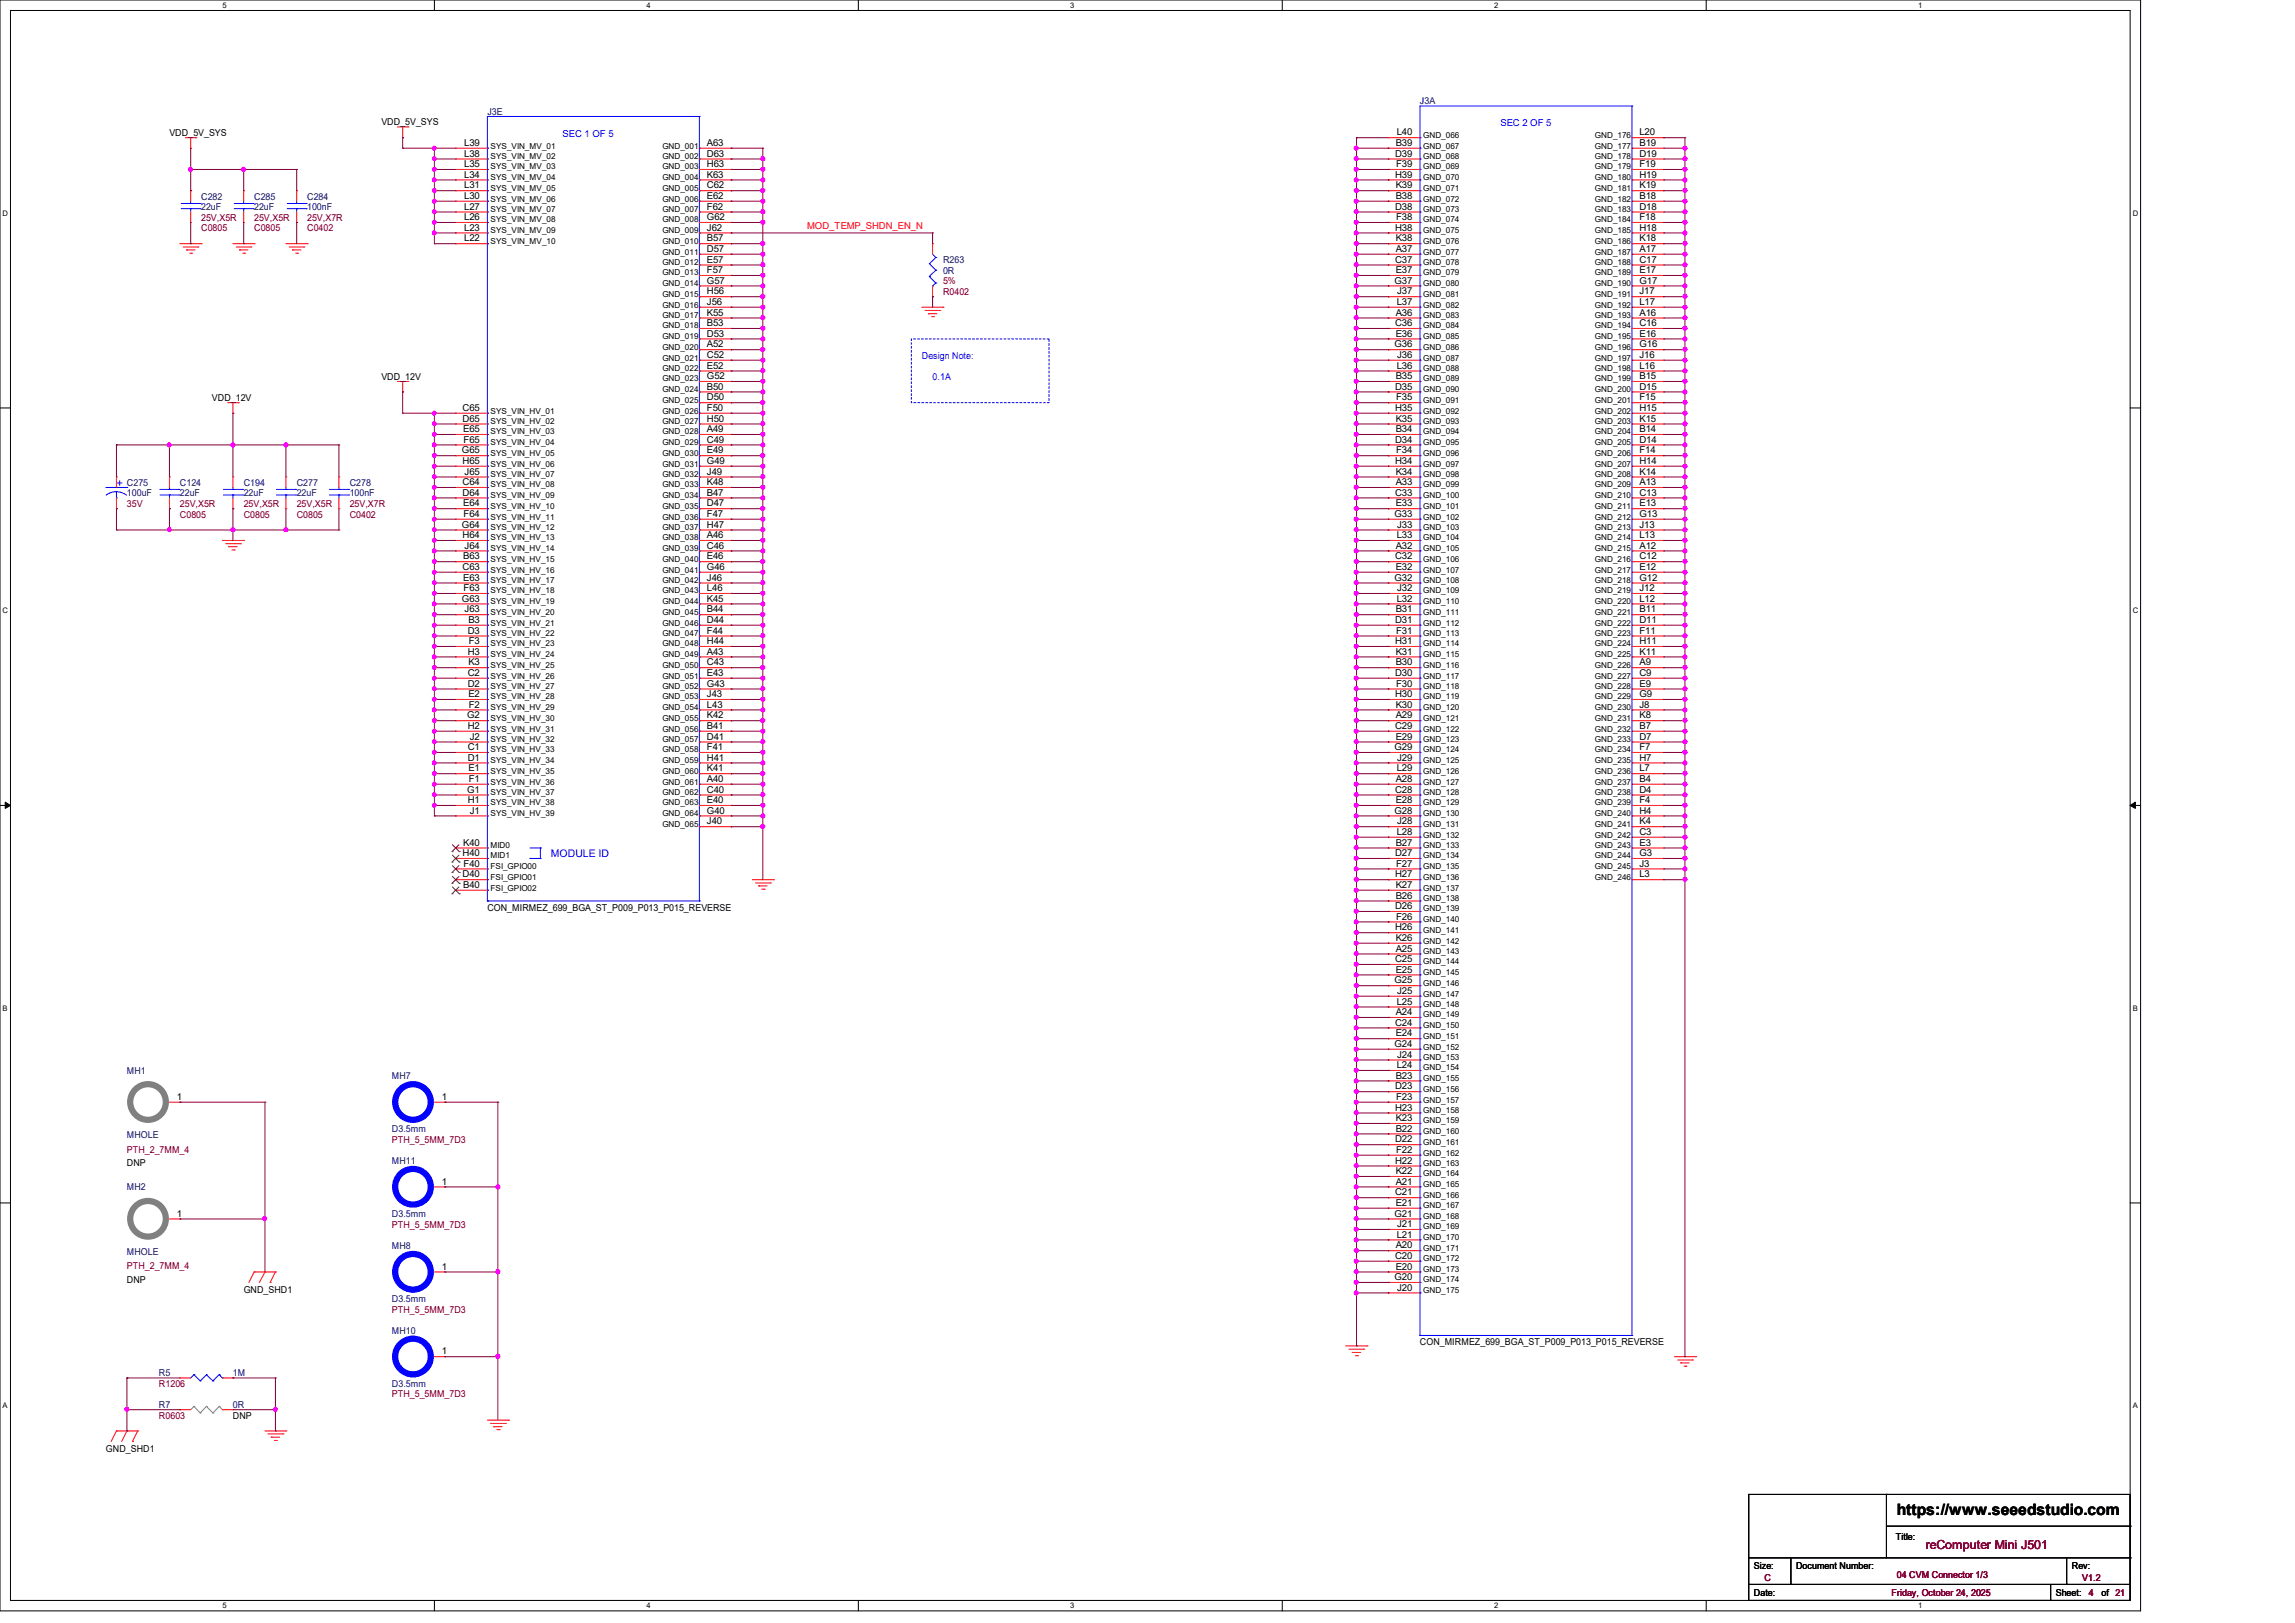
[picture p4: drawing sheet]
<svg xmlns="http://www.w3.org/2000/svg" width="297mm" height="210mm" viewBox="0 0 297 210" stroke-linecap="round" stroke-linejoin="round" font-family="sans-serif">
<defs><g id="words">
<text font-size="2" x="245.5" y="196.1">https://www.seeedstudio.com</text>
<text font-size="1.6" fill="#800000" x="249.2" y="200.4">reComputer Mini J501</text>
<text font-size="1.5" fill="#00f" x="15.1" y="63.1">+</text>
<text font-size="1.4" fill="#00f" x="71.3" y="111">MODULE ID</text>
<g font-size="1.2">
<text x="21.9" y="17.6">VDD_5V_SYS</text>
<text x="49.4" y="16.2">VDD_5V_SYS</text>
<text x="180.8" y="17.5">L40</text>
<text x="212.2" y="17.5">L20</text>
<text x="60.1" y="23">L34</text>
<text x="60.1" y="21.6">L35</text>
<text x="60.1" y="20.3">L38</text>
<text x="60.1" y="18.9">L39</text>
<text x="91.5" y="23">K63</text>
<text x="91.5" y="21.6">H63</text>
<text x="91.5" y="20.3">D63</text>
<text x="91.5" y="18.9">A63</text>
<text x="180.5" y="23">H39</text>
<text x="180.5" y="20.3">D39</text>
<text x="180.6" y="18.9">B39</text>
<text x="180.7" y="21.6">F39</text>
<text x="212.2" y="23">H19</text>
<text x="212.2" y="21.6">F19</text>
<text x="212.2" y="20.3">D19</text>
<text x="212.2" y="18.9">B19</text>
<text x="60.1" y="29.8">L23</text>
<text x="60.1" y="28.5">L26</text>
<text x="60.1" y="27.1">L27</text>
<text x="60.1" y="25.7">L30</text>
<text x="60.1" y="24.4">L31</text>
<text x="91.5" y="29.8">J62</text>
<text x="91.5" y="28.5">G62</text>
<text x="91.5" y="27.1">F62</text>
<text x="91.5" y="25.7">E62</text>
<text x="91.5" y="24.4">C62</text>
<text x="180.5" y="29.8">H38</text>
<text x="180.5" y="27.1">D38</text>
<text x="180.6" y="25.7">B38</text>
<text x="180.6" y="24.4">K39</text>
<text x="180.7" y="28.5">F38</text>
<text x="212.2" y="29.8">H18</text>
<text x="212.2" y="28.5">F18</text>
<text x="212.2" y="27.1">D18</text>
<text x="212.2" y="25.7">B18</text>
<text x="212.2" y="24.4">K19</text>
<text x="60.1" y="31.2">L22</text>
<text x="91.5" y="35.3">F57</text>
<text x="91.5" y="34">E57</text>
<text x="91.5" y="32.6">D57</text>
<text x="91.5" y="31.2">B57</text>
<text x="180.5" y="34">C37</text>
<text x="180.6" y="35.3">E37</text>
<text x="180.6" y="32.6">A37</text>
<text x="180.6" y="31.2">K38</text>
<text x="212.2" y="35.3">E17</text>
<text x="212.2" y="34">C17</text>
<text x="212.2" y="32.6">A17</text>
<text x="212.2" y="31.2">K18</text>
<text x="91.5" y="40.9">K55</text>
<text x="91.5" y="39.5">J56</text>
<text x="91.5" y="38.1">H56</text>
<text x="91.5" y="36.7">G57</text>
<text x="180.5" y="36.7">G37</text>
<text x="180.6" y="40.9">A36</text>
<text x="180.8" y="39.5">L37</text>
<text x="180.8" y="38.1">J37</text>
<text x="212.2" y="40.9">A16</text>
<text x="212.2" y="39.5">L17</text>
<text x="212.2" y="38.1">J17</text>
<text x="212.2" y="36.7">G17</text>
<text x="91.5" y="47.7">E52</text>
<text x="91.5" y="46.3">C52</text>
<text x="91.5" y="45">A52</text>
<text x="91.5" y="43.6">D53</text>
<text x="91.5" y="42.2">B53</text>
<text x="180.5" y="45">G36</text>
<text x="180.5" y="42.2">C36</text>
<text x="180.6" y="43.6">E36</text>
<text x="180.8" y="47.7">L36</text>
<text x="180.8" y="46.3">J36</text>
<text x="212.2" y="47.7">L16</text>
<text x="212.2" y="46.3">J16</text>
<text x="212.2" y="45">G16</text>
<text x="212.2" y="43.6">E16</text>
<text x="212.2" y="42.2">C16</text>
<text x="27.4" y="51.9">VDD_12V</text>
<text x="49.4" y="49.1">VDD_12V</text>
<text x="59.9" y="53.2">C65</text>
<text x="91.5" y="53.2">F50</text>
<text x="91.5" y="51.8">D50</text>
<text x="91.5" y="50.4">B50</text>
<text x="91.5" y="49.1">G52</text>
<text x="180.5" y="53.2">H35</text>
<text x="180.5" y="50.4">D35</text>
<text x="180.6" y="49.1">B35</text>
<text x="180.7" y="51.8">F35</text>
<text x="212.2" y="53.2">H15</text>
<text x="212.2" y="51.8">F15</text>
<text x="212.2" y="50.4">D15</text>
<text x="212.2" y="49.1">B15</text>
<text x="59.8" y="58.7">G65</text>
<text x="59.9" y="54.6">D65</text>
<text x="59.9" y="55.9">E65</text>
<text x="60" y="57.3">F65</text>
<text x="91.5" y="58.7">E49</text>
<text x="91.5" y="57.3">C49</text>
<text x="91.5" y="55.9">A49</text>
<text x="91.5" y="54.6">H50</text>
<text x="180.5" y="57.3">D34</text>
<text x="180.6" y="55.9">B34</text>
<text x="180.6" y="54.6">K35</text>
<text x="180.7" y="58.7">F34</text>
<text x="212.2" y="58.7">F14</text>
<text x="212.2" y="57.3">D14</text>
<text x="212.2" y="55.9">B14</text>
<text x="212.2" y="54.6">K15</text>
<text x="59.9" y="64.1">D64</text>
<text x="59.9" y="62.8">C64</text>
<text x="59.9" y="60">H65</text>
<text x="59.9" y="65.5">E64</text>
<text x="60.1" y="61.4">J65</text>
<text x="91.5" y="65.5">D47</text>
<text x="91.5" y="64.1">B47</text>
<text x="91.5" y="62.8">K48</text>
<text x="91.5" y="61.4">J49</text>
<text x="91.5" y="60">G49</text>
<text x="180.5" y="64.1">C33</text>
<text x="180.5" y="60">H34</text>
<text x="180.6" y="65.5">E33</text>
<text x="180.6" y="62.8">A33</text>
<text x="180.6" y="61.4">K34</text>
<text x="212.2" y="65.5">E13</text>
<text x="212.2" y="64.1">C13</text>
<text x="212.2" y="62.8">A13</text>
<text x="212.2" y="61.4">K14</text>
<text x="212.2" y="60">H14</text>
<text x="59.8" y="68.3">G64</text>
<text x="59.9" y="69.6">H64</text>
<text x="60" y="66.9">F64</text>
<text x="60.1" y="71">J64</text>
<text x="91.5" y="71">C46</text>
<text x="91.5" y="69.6">A46</text>
<text x="91.5" y="68.3">H47</text>
<text x="91.5" y="66.9">F47</text>
<text x="180.5" y="66.9">G33</text>
<text x="180.6" y="71">A32</text>
<text x="180.8" y="69.6">L33</text>
<text x="180.8" y="68.3">J33</text>
<text x="212.2" y="71">A12</text>
<text x="212.2" y="69.6">L13</text>
<text x="212.2" y="68.3">J13</text>
<text x="212.2" y="66.9">G13</text>
<text x="59.8" y="77.9">G63</text>
<text x="59.9" y="73.7">C63</text>
<text x="59.9" y="75.1">E63</text>
<text x="59.9" y="72.4">B63</text>
<text x="60" y="76.5">F63</text>
<text x="91.5" y="77.9">K45</text>
<text x="91.5" y="76.5">L46</text>
<text x="91.5" y="75.1">J46</text>
<text x="91.5" y="73.7">G46</text>
<text x="91.5" y="72.4">E46</text>
<text x="180.5" y="75.1">G32</text>
<text x="180.5" y="72.4">C32</text>
<text x="180.6" y="73.7">E32</text>
<text x="180.8" y="77.9">L32</text>
<text x="180.8" y="76.5">J32</text>
<text x="212.2" y="77.9">L12</text>
<text x="212.2" y="76.5">J12</text>
<text x="212.2" y="75.1">G12</text>
<text x="212.2" y="73.7">E12</text>
<text x="212.2" y="72.4">C12</text>
<text x="60.1" y="79.2">J63</text>
<text x="60.5" y="82">D3</text>
<text x="60.6" y="80.6">B3</text>
<text x="60.7" y="83.4">F3</text>
<text x="91.5" y="83.4">H44</text>
<text x="91.5" y="82">F44</text>
<text x="91.5" y="80.6">D44</text>
<text x="91.5" y="79.2">B44</text>
<text x="180.5" y="83.4">H31</text>
<text x="180.5" y="80.6">D31</text>
<text x="180.6" y="79.2">B31</text>
<text x="180.7" y="82">F31</text>
<text x="212.2" y="83.4">H11</text>
<text x="212.2" y="82">F11</text>
<text x="212.2" y="80.6">D11</text>
<text x="212.2" y="79.2">B11</text>
<text x="60.5" y="88.9">D2</text>
<text x="60.5" y="87.5">C2</text>
<text x="60.5" y="84.7">H3</text>
<text x="60.6" y="86.1">K3</text>
<text x="91.5" y="88.9">G43</text>
<text x="91.5" y="87.5">E43</text>
<text x="91.5" y="86.1">C43</text>
<text x="91.5" y="84.7">A43</text>
<text x="180.5" y="87.5">D30</text>
<text x="180.6" y="86.1">B30</text>
<text x="180.6" y="84.7">K31</text>
<text x="180.7" y="88.9">F30</text>
<text x="212.2" y="88.9">E9</text>
<text x="212.2" y="87.5">C9</text>
<text x="212.2" y="86.1">A9</text>
<text x="212.2" y="84.7">K11</text>
<text x="60.4" y="93">G2</text>
<text x="60.5" y="94.3">H2</text>
<text x="60.6" y="90.2">E2</text>
<text x="60.7" y="91.6">F2</text>
<text x="60.8" y="95.7">J2</text>
<text x="91.5" y="95.7">D41</text>
<text x="91.5" y="94.3">B41</text>
<text x="91.5" y="93">K42</text>
<text x="91.5" y="91.6">L43</text>
<text x="91.5" y="90.2">J43</text>
<text x="180.5" y="94.3">C29</text>
<text x="180.5" y="90.2">H30</text>
<text x="180.6" y="95.7">E29</text>
<text x="180.6" y="93">A29</text>
<text x="180.6" y="91.6">K30</text>
<text x="212.2" y="95.7">D7</text>
<text x="212.2" y="94.3">B7</text>
<text x="212.2" y="93">K8</text>
<text x="212.2" y="91.6">J8</text>
<text x="212.2" y="90.2">G9</text>
<text x="60.5" y="98.4">D1</text>
<text x="60.5" y="97.1">C1</text>
<text x="60.6" y="99.8">E1</text>
<text x="60.7" y="101.2">F1</text>
<text x="91.5" y="101.2">A40</text>
<text x="91.5" y="99.8">K41</text>
<text x="91.5" y="98.4">H41</text>
<text x="91.5" y="97.1">F41</text>
<text x="180.5" y="97.1">G29</text>
<text x="180.6" y="101.2">A28</text>
<text x="180.8" y="99.8">L29</text>
<text x="180.8" y="98.4">J29</text>
<text x="212.2" y="101.2">B4</text>
<text x="212.2" y="99.8">L7</text>
<text x="212.2" y="98.4">H7</text>
<text x="212.2" y="97.1">F7</text>
<text x="60.4" y="102.6">G1</text>
<text x="60.5" y="103.9">H1</text>
<text x="60.8" y="105.3">J1</text>
<text x="91.5" y="106.7">J40</text>
<text x="91.5" y="105.3">G40</text>
<text x="91.5" y="103.9">E40</text>
<text x="91.5" y="102.6">C40</text>
<text x="180.5" y="105.3">G28</text>
<text x="180.5" y="102.6">C28</text>
<text x="180.6" y="103.9">E28</text>
<text x="180.8" y="106.7">J28</text>
<text x="212.2" y="106.7">K4</text>
<text x="212.2" y="105.3">H4</text>
<text x="212.2" y="103.9">F4</text>
<text x="212.2" y="102.6">D4</text>
<text x="59.9" y="113.5">D40</text>
<text x="59.9" y="110.8">H40</text>
<text x="59.9" y="109.4">K40</text>
<text x="60" y="112.1">F40</text>
<text x="180.5" y="113.5">H27</text>
<text x="180.5" y="110.8">D27</text>
<text x="180.6" y="109.4">B27</text>
<text x="180.7" y="112.1">F27</text>
<text x="180.8" y="108">L28</text>
<text x="212.2" y="113.5">L3</text>
<text x="212.2" y="112.1">J3</text>
<text x="212.2" y="110.8">G3</text>
<text x="212.2" y="109.4">E3</text>
<text x="212.2" y="108">C3</text>
<text x="59.9" y="114.9">B40</text>
<text x="63.1" y="117.9">CON_MIRMEZ_699_BGA_ST_P009_P013_P015_REVERSE</text>
<text x="180.5" y="117.6">D26</text>
<text x="180.6" y="116.3">B26</text>
<text x="180.6" y="114.9">K27</text>
<text x="180.7" y="119">F26</text>
<text x="180.5" y="124.5">C25</text>
<text x="180.5" y="120.4">H26</text>
<text x="180.6" y="125.9">E25</text>
<text x="180.6" y="123.1">A25</text>
<text x="180.6" y="121.7">K26</text>
<text x="180.5" y="127.3">G25</text>
<text x="180.6" y="131.4">A24</text>
<text x="180.8" y="130">L25</text>
<text x="180.8" y="128.6">J25</text>
<text x="180.5" y="135.5">G24</text>
<text x="180.5" y="132.7">C24</text>
<text x="180.6" y="134.1">E24</text>
<text x="180.8" y="136.9">J24</text>
<text x="22.9" y="142.3">1</text>
<text x="57.2" y="142.3">1</text>
<text x="180.5" y="143.7">H23</text>
<text x="180.5" y="141">D23</text>
<text x="180.6" y="139.6">B23</text>
<text x="180.7" y="142.3">F23</text>
<text x="180.8" y="138.2">L24</text>
<text x="180.5" y="147.8">D22</text>
<text x="180.6" y="146.4">B22</text>
<text x="180.6" y="145.1">K23</text>
<text x="180.7" y="149.2">F22</text>
<text x="16.4" y="150.9">DNP</text>
<text x="57.2" y="153.3">1</text>
<text x="180.5" y="154.7">C21</text>
<text x="180.5" y="150.6">H22</text>
<text x="180.6" y="153.3">A21</text>
<text x="180.6" y="151.9">K22</text>
<text x="22.9" y="157.4">1</text>
<text x="180.5" y="157.4">G21</text>
<text x="180.6" y="161.5">A20</text>
<text x="180.6" y="156">E21</text>
<text x="180.8" y="160.1">L21</text>
<text x="180.8" y="158.8">J21</text>
<text x="16.4" y="166">DNP</text>
<text x="31.5" y="167.3">GND_SHD1</text>
<text x="57.2" y="164.3">1</text>
<text x="180.5" y="165.6">G20</text>
<text x="180.5" y="162.9">C20</text>
<text x="180.6" y="164.3">E20</text>
<text x="180.8" y="167">J20</text>
<text x="57.2" y="175.3">1</text>
<text x="183.8" y="174.1">CON_MIRMEZ_699_BGA_ST_P009_P013_P015_REVERSE</text>
<text x="30.1" y="183.6">DNP</text>
<text x="13.7" y="187.9">GND_SHD1</text>
<text x="227" y="203">Size:</text>
<text x="232.5" y="203">Document Number:</text>
<text x="245.4" y="199.3">Title:</text>
<text x="268.1" y="203">Rev:</text>
<text x="227" y="206.6">Date:</text>
<text x="266.1" y="206.6">Sheet:</text>
<text x="272" y="206.6">of 21</text>
</g>
<g font-size="1.2" fill="#000080">
<text x="63.1" y="14.9">J3E</text>
<text x="183.8" y="13.5">J3A</text>
<text x="26" y="25.8">C282</text>
<text x="26" y="27.2">22uF</text>
<text x="32.9" y="25.8">C285</text>
<text x="32.9" y="27.2">22uF</text>
<text x="39.8" y="25.8">C284</text>
<text x="39.8" y="27.2">100nF</text>
<text x="122" y="34">R263</text>
<text x="122" y="35.4">0R</text>
<text x="16.4" y="62.9">C275</text>
<text x="16.4" y="64.2">100uF</text>
<text x="23.3" y="62.9">C124</text>
<text x="23.3" y="64.2">22uF</text>
<text x="31.5" y="62.9">C194</text>
<text x="31.5" y="64.2">22uF</text>
<text x="38.4" y="62.9">C277</text>
<text x="38.4" y="64.2">22uF</text>
<text x="45.3" y="62.9">C278</text>
<text x="45.3" y="64.2">100nF</text>
<text x="16.4" y="139">MH1</text>
<text x="50.7" y="139.7">MH7</text>
<text x="16.4" y="147.3">MHOLE</text>
<text x="50.7" y="146.5">D3.5mm</text>
<text x="16.4" y="154">MH2</text>
<text x="50.7" y="150.6">MH11</text>
<text x="50.7" y="157.5">D3.5mm</text>
<text x="50.7" y="161.6">MH8</text>
<text x="16.4" y="162.4">MHOLE</text>
<text x="50.7" y="168.4">D3.5mm</text>
<text x="50.7" y="172.6">MH10</text>
<text x="20.6" y="178.1">R5</text>
<text x="30.1" y="178.1">1M</text>
<text x="50.7" y="179.4">D3.5mm</text>
<text x="20.6" y="182.2">R7</text>
<text x="30.1" y="182.2">0R</text>
</g>
<g font-size="1.2" fill="#00f">
<text x="72.8" y="17.7">SEC 1 OF 5</text>
<text x="194.2" y="16.3">SEC 2 OF 5</text>
<text x="119.3" y="46.4">Design Note:</text>
<text x="120.7" y="49.1">0.1A</text>
</g>
<g font-size="1.2" fill="#800000">
<text x="26" y="29.9">C0805</text>
<text x="26" y="28.6">25V,X5R</text>
<text x="32.9" y="29.9">C0805</text>
<text x="32.9" y="28.6">25V,X5R</text>
<text x="39.8" y="29.9">C0402</text>
<text x="39.8" y="28.6">25V,X7R</text>
<text x="122" y="36.8">5%</text>
<text x="122" y="38.1">R0402</text>
<text x="16.4" y="65.6">35V</text>
<text x="23.3" y="65.6">25V,X5R</text>
<text x="31.5" y="65.6">25V,X5R</text>
<text x="38.4" y="65.6">25V,X5R</text>
<text x="45.3" y="65.6">25V,X7R</text>
<text x="23.3" y="67">C0805</text>
<text x="31.5" y="67">C0805</text>
<text x="38.4" y="67">C0805</text>
<text x="45.3" y="67">C0402</text>
<text x="16.4" y="149.1">PTH_2_7MM_4</text>
<text x="50.7" y="147.9">PTH_5_5MM_7D3</text>
<text x="50.7" y="158.9">PTH_5_5MM_7D3</text>
<text x="16.4" y="164.2">PTH_2_7MM_4</text>
<text x="50.7" y="169.8">PTH_5_5MM_7D3</text>
<text x="20.6" y="179.4">R1206</text>
<text x="20.6" y="183.6">R0603</text>
<text x="50.7" y="180.8">PTH_5_5MM_7D3</text>
<text x="228.3" y="204.6">C</text>
<text x="244.8" y="206.6">Friday, October 24, 2025</text>
<text x="245.5" y="204.1">04 CVM Connector 1/3</text>
<text x="269.5" y="204.6">V1.2</text>
<text x="270.3" y="206.6">4</text>
</g>
<text font-size="1.2" fill="#f00" x="104.5" y="29.7">MOD_TEMP_SHDN_EN_N</text>
<g font-size="1.1">
<text x="184.2" y="17.8">GND_066</text>
<text x="206.4" y="17.8">GND_176</text>
<text x="63.5" y="23.3">SYS_VIN_MV_04</text>
<text x="63.5" y="21.9">SYS_VIN_MV_03</text>
<text x="63.5" y="20.6">SYS_VIN_MV_02</text>
<text x="63.5" y="19.2">SYS_VIN_MV_01</text>
<text x="85.7" y="23.3">GND_004</text>
<text x="85.7" y="21.9">GND_003</text>
<text x="85.7" y="20.6">GND_002</text>
<text x="85.7" y="19.2">GND_001</text>
<text x="184.2" y="23.3">GND_070</text>
<text x="184.2" y="21.9">GND_069</text>
<text x="184.2" y="20.6">GND_068</text>
<text x="184.2" y="19.2">GND_067</text>
<text x="206.4" y="23.3">GND_180</text>
<text x="206.4" y="21.9">GND_179</text>
<text x="206.4" y="20.6">GND_178</text>
<text x="206.4" y="19.2">GND_177</text>
<text x="63.5" y="28.8">SYS_VIN_MV_08</text>
<text x="63.5" y="27.4">SYS_VIN_MV_07</text>
<text x="63.5" y="26.1">SYS_VIN_MV_06</text>
<text x="63.5" y="24.7">SYS_VIN_MV_05</text>
<text x="85.7" y="28.8">GND_008</text>
<text x="85.7" y="27.4">GND_007</text>
<text x="85.7" y="26.1">GND_006</text>
<text x="85.7" y="24.7">GND_005</text>
<text x="184.2" y="28.8">GND_074</text>
<text x="184.2" y="27.4">GND_073</text>
<text x="184.2" y="26.1">GND_072</text>
<text x="184.2" y="24.7">GND_071</text>
<text x="206.4" y="28.8">GND_184</text>
<text x="206.4" y="27.4">GND_183</text>
<text x="206.4" y="26.1">GND_182</text>
<text x="206.4" y="24.7">GND_181</text>
<text x="63.5" y="31.5">SYS_VIN_MV_10</text>
<text x="63.5" y="30.2">SYS_VIN_MV_09</text>
<text x="85.7" y="35.6">GND_013</text>
<text x="85.7" y="34.3">GND_012</text>
<text x="85.7" y="32.9">GND_011</text>
<text x="85.7" y="31.5">GND_010</text>
<text x="85.7" y="30.2">GND_009</text>
<text x="184.2" y="35.6">GND_079</text>
<text x="184.2" y="34.3">GND_078</text>
<text x="184.2" y="32.9">GND_077</text>
<text x="184.2" y="31.5">GND_076</text>
<text x="184.2" y="30.2">GND_075</text>
<text x="206.4" y="35.6">GND_189</text>
<text x="206.4" y="34.3">GND_188</text>
<text x="206.4" y="32.9">GND_187</text>
<text x="206.4" y="31.5">GND_186</text>
<text x="206.4" y="30.2">GND_185</text>
<text x="85.7" y="41.1">GND_017</text>
<text x="85.7" y="39.8">GND_016</text>
<text x="85.7" y="38.4">GND_015</text>
<text x="85.7" y="37">GND_014</text>
<text x="184.2" y="41.1">GND_083</text>
<text x="184.2" y="39.8">GND_082</text>
<text x="184.2" y="38.4">GND_081</text>
<text x="184.2" y="37">GND_080</text>
<text x="206.4" y="41.1">GND_193</text>
<text x="206.4" y="39.8">GND_192</text>
<text x="206.4" y="38.4">GND_191</text>
<text x="206.4" y="37">GND_190</text>
<text x="85.7" y="46.7">GND_021</text>
<text x="85.7" y="45.3">GND_020</text>
<text x="85.7" y="43.9">GND_019</text>
<text x="85.7" y="42.5">GND_018</text>
<text x="184.2" y="46.7">GND_087</text>
<text x="184.2" y="45.3">GND_086</text>
<text x="184.2" y="43.9">GND_085</text>
<text x="184.2" y="42.5">GND_084</text>
<text x="206.4" y="46.7">GND_197</text>
<text x="206.4" y="45.3">GND_196</text>
<text x="206.4" y="43.9">GND_195</text>
<text x="206.4" y="42.5">GND_194</text>
<text x="63.5" y="53.5">SYS_VIN_HV_01</text>
<text x="85.7" y="53.5">GND_026</text>
<text x="85.7" y="52.1">GND_025</text>
<text x="85.7" y="50.8">GND_024</text>
<text x="85.7" y="49.4">GND_023</text>
<text x="85.7" y="48">GND_022</text>
<text x="184.2" y="53.5">GND_092</text>
<text x="184.2" y="52.1">GND_091</text>
<text x="184.2" y="50.8">GND_090</text>
<text x="184.2" y="49.4">GND_089</text>
<text x="184.2" y="48">GND_088</text>
<text x="206.4" y="53.5">GND_202</text>
<text x="206.4" y="52.1">GND_201</text>
<text x="206.4" y="50.8">GND_200</text>
<text x="206.4" y="49.4">GND_199</text>
<text x="206.4" y="48">GND_198</text>
<text x="63.5" y="59">SYS_VIN_HV_05</text>
<text x="63.5" y="57.6">SYS_VIN_HV_04</text>
<text x="63.5" y="56.2">SYS_VIN_HV_03</text>
<text x="63.5" y="54.9">SYS_VIN_HV_02</text>
<text x="85.7" y="59">GND_030</text>
<text x="85.7" y="57.6">GND_029</text>
<text x="85.7" y="56.2">GND_028</text>
<text x="85.7" y="54.9">GND_027</text>
<text x="184.2" y="59">GND_096</text>
<text x="184.2" y="57.6">GND_095</text>
<text x="184.2" y="56.2">GND_094</text>
<text x="184.2" y="54.9">GND_093</text>
<text x="206.4" y="59">GND_206</text>
<text x="206.4" y="57.6">GND_205</text>
<text x="206.4" y="56.2">GND_204</text>
<text x="206.4" y="54.9">GND_203</text>
<text x="63.5" y="65.8">SYS_VIN_HV_10</text>
<text x="63.5" y="64.5">SYS_VIN_HV_09</text>
<text x="63.5" y="63.1">SYS_VIN_HV_08</text>
<text x="63.5" y="61.7">SYS_VIN_HV_07</text>
<text x="63.5" y="60.4">SYS_VIN_HV_06</text>
<text x="85.7" y="65.8">GND_035</text>
<text x="85.7" y="64.5">GND_034</text>
<text x="85.7" y="63.1">GND_033</text>
<text x="85.7" y="61.7">GND_032</text>
<text x="85.7" y="60.4">GND_031</text>
<text x="184.2" y="65.8">GND_101</text>
<text x="184.2" y="64.5">GND_100</text>
<text x="184.2" y="63.1">GND_099</text>
<text x="184.2" y="61.7">GND_098</text>
<text x="184.2" y="60.4">GND_097</text>
<text x="206.4" y="65.8">GND_211</text>
<text x="206.4" y="64.5">GND_210</text>
<text x="206.4" y="63.1">GND_209</text>
<text x="206.4" y="61.7">GND_208</text>
<text x="206.4" y="60.4">GND_207</text>
<text x="63.5" y="71.3">SYS_VIN_HV_14</text>
<text x="63.5" y="69.9">SYS_VIN_HV_13</text>
<text x="63.5" y="68.6">SYS_VIN_HV_12</text>
<text x="63.5" y="67.2">SYS_VIN_HV_11</text>
<text x="85.7" y="71.3">GND_039</text>
<text x="85.7" y="69.9">GND_038</text>
<text x="85.7" y="68.6">GND_037</text>
<text x="85.7" y="67.2">GND_036</text>
<text x="184.2" y="71.3">GND_105</text>
<text x="184.2" y="69.9">GND_104</text>
<text x="184.2" y="68.6">GND_103</text>
<text x="184.2" y="67.2">GND_102</text>
<text x="206.4" y="71.3">GND_215</text>
<text x="206.4" y="69.9">GND_214</text>
<text x="206.4" y="68.6">GND_213</text>
<text x="206.4" y="67.2">GND_212</text>
<text x="63.5" y="76.8">SYS_VIN_HV_18</text>
<text x="63.5" y="75.4">SYS_VIN_HV_17</text>
<text x="63.5" y="74.1">SYS_VIN_HV_16</text>
<text x="63.5" y="72.7">SYS_VIN_HV_15</text>
<text x="85.7" y="76.8">GND_043</text>
<text x="85.7" y="75.4">GND_042</text>
<text x="85.7" y="74.1">GND_041</text>
<text x="85.7" y="72.7">GND_040</text>
<text x="184.2" y="76.8">GND_109</text>
<text x="184.2" y="75.4">GND_108</text>
<text x="184.2" y="74.1">GND_107</text>
<text x="184.2" y="72.7">GND_106</text>
<text x="206.4" y="76.8">GND_219</text>
<text x="206.4" y="75.4">GND_218</text>
<text x="206.4" y="74.1">GND_217</text>
<text x="206.4" y="72.7">GND_216</text>
<text x="63.5" y="83.7">SYS_VIN_HV_23</text>
<text x="63.5" y="82.3">SYS_VIN_HV_22</text>
<text x="63.5" y="80.9">SYS_VIN_HV_21</text>
<text x="63.5" y="79.5">SYS_VIN_HV_20</text>
<text x="63.5" y="78.2">SYS_VIN_HV_19</text>
<text x="85.7" y="83.7">GND_048</text>
<text x="85.7" y="82.3">GND_047</text>
<text x="85.7" y="80.9">GND_046</text>
<text x="85.7" y="79.5">GND_045</text>
<text x="85.7" y="78.2">GND_044</text>
<text x="184.2" y="83.7">GND_114</text>
<text x="184.2" y="82.3">GND_113</text>
<text x="184.2" y="80.9">GND_112</text>
<text x="184.2" y="79.5">GND_111</text>
<text x="184.2" y="78.2">GND_110</text>
<text x="206.4" y="83.7">GND_224</text>
<text x="206.4" y="82.3">GND_223</text>
<text x="206.4" y="80.9">GND_222</text>
<text x="206.4" y="79.5">GND_221</text>
<text x="206.4" y="78.2">GND_220</text>
<text x="63.5" y="89.2">SYS_VIN_HV_27</text>
<text x="63.5" y="87.8">SYS_VIN_HV_26</text>
<text x="63.5" y="86.4">SYS_VIN_HV_25</text>
<text x="63.5" y="85">SYS_VIN_HV_24</text>
<text x="85.7" y="89.2">GND_052</text>
<text x="85.7" y="87.8">GND_051</text>
<text x="85.7" y="86.4">GND_050</text>
<text x="85.7" y="85">GND_049</text>
<text x="184.2" y="89.2">GND_118</text>
<text x="184.2" y="87.8">GND_117</text>
<text x="184.2" y="86.4">GND_116</text>
<text x="184.2" y="85">GND_115</text>
<text x="206.4" y="89.2">GND_228</text>
<text x="206.4" y="87.8">GND_227</text>
<text x="206.4" y="86.4">GND_226</text>
<text x="206.4" y="85">GND_225</text>
<text x="63.5" y="94.7">SYS_VIN_HV_31</text>
<text x="63.5" y="93.3">SYS_VIN_HV_30</text>
<text x="63.5" y="91.9">SYS_VIN_HV_29</text>
<text x="63.5" y="90.5">SYS_VIN_HV_28</text>
<text x="85.7" y="94.7">GND_056</text>
<text x="85.7" y="93.3">GND_055</text>
<text x="85.7" y="91.9">GND_054</text>
<text x="85.7" y="90.5">GND_053</text>
<text x="184.2" y="94.7">GND_122</text>
<text x="184.2" y="93.3">GND_121</text>
<text x="184.2" y="91.9">GND_120</text>
<text x="184.2" y="90.5">GND_119</text>
<text x="206.4" y="94.7">GND_232</text>
<text x="206.4" y="93.3">GND_231</text>
<text x="206.4" y="91.9">GND_230</text>
<text x="206.4" y="90.5">GND_229</text>
<text x="63.5" y="101.5">SYS_VIN_HV_36</text>
<text x="63.5" y="100.1">SYS_VIN_HV_35</text>
<text x="63.5" y="98.8">SYS_VIN_HV_34</text>
<text x="63.5" y="97.4">SYS_VIN_HV_33</text>
<text x="63.5" y="96">SYS_VIN_HV_32</text>
<text x="85.7" y="101.5">GND_061</text>
<text x="85.7" y="100.1">GND_060</text>
<text x="85.7" y="98.8">GND_059</text>
<text x="85.7" y="97.4">GND_058</text>
<text x="85.7" y="96">GND_057</text>
<text x="184.2" y="101.5">GND_127</text>
<text x="184.2" y="100.1">GND_126</text>
<text x="184.2" y="98.8">GND_125</text>
<text x="184.2" y="97.4">GND_124</text>
<text x="184.2" y="96">GND_123</text>
<text x="206.4" y="101.5">GND_237</text>
<text x="206.4" y="100.1">GND_236</text>
<text x="206.4" y="98.8">GND_235</text>
<text x="206.4" y="97.4">GND_234</text>
<text x="206.4" y="96">GND_233</text>
<text x="63.5" y="105.6">SYS_VIN_HV_39</text>
<text x="63.5" y="104.2">SYS_VIN_HV_38</text>
<text x="63.5" y="102.9">SYS_VIN_HV_37</text>
<text x="85.7" y="107">GND_065</text>
<text x="85.7" y="105.6">GND_064</text>
<text x="85.7" y="104.2">GND_063</text>
<text x="85.7" y="102.9">GND_062</text>
<text x="184.2" y="107">GND_131</text>
<text x="184.2" y="105.6">GND_130</text>
<text x="184.2" y="104.2">GND_129</text>
<text x="184.2" y="102.9">GND_128</text>
<text x="206.4" y="107">GND_241</text>
<text x="206.4" y="105.6">GND_240</text>
<text x="206.4" y="104.2">GND_239</text>
<text x="206.4" y="102.9">GND_238</text>
<text x="63.5" y="113.8">FSI_GPIO01</text>
<text x="63.5" y="112.5">FSI_GPIO00</text>
<text x="63.5" y="111.1">MID1</text>
<text x="63.5" y="109.7">MID0</text>
<text x="184.2" y="113.8">GND_136</text>
<text x="184.2" y="112.5">GND_135</text>
<text x="184.2" y="111.1">GND_134</text>
<text x="184.2" y="109.7">GND_133</text>
<text x="184.2" y="108.4">GND_132</text>
<text x="206.4" y="113.8">GND_246</text>
<text x="206.4" y="112.5">GND_245</text>
<text x="206.4" y="111.1">GND_244</text>
<text x="206.4" y="109.7">GND_243</text>
<text x="206.4" y="108.4">GND_242</text>
<text x="63.5" y="115.2">FSI_GPIO02</text>
<text x="184.2" y="119.3">GND_140</text>
<text x="184.2" y="117.9">GND_139</text>
<text x="184.2" y="116.6">GND_138</text>
<text x="184.2" y="115.2">GND_137</text>
<text x="184.2" y="124.8">GND_144</text>
<text x="184.2" y="123.4">GND_143</text>
<text x="184.2" y="122.1">GND_142</text>
<text x="184.2" y="120.7">GND_141</text>
<text x="184.2" y="131.7">GND_149</text>
<text x="184.2" y="130.3">GND_148</text>
<text x="184.2" y="128.9">GND_147</text>
<text x="184.2" y="127.6">GND_146</text>
<text x="184.2" y="126.2">GND_145</text>
<text x="184.2" y="137.2">GND_153</text>
<text x="184.2" y="135.8">GND_152</text>
<text x="184.2" y="134.4">GND_151</text>
<text x="184.2" y="133.1">GND_150</text>
<text x="184.2" y="142.7">GND_157</text>
<text x="184.2" y="141.3">GND_156</text>
<text x="184.2" y="139.9">GND_155</text>
<text x="184.2" y="138.5">GND_154</text>
<text x="184.2" y="149.5">GND_162</text>
<text x="184.2" y="148.1">GND_161</text>
<text x="184.2" y="146.8">GND_160</text>
<text x="184.2" y="145.4">GND_159</text>
<text x="184.2" y="144">GND_158</text>
<text x="184.2" y="155">GND_166</text>
<text x="184.2" y="153.6">GND_165</text>
<text x="184.2" y="152.2">GND_164</text>
<text x="184.2" y="150.9">GND_163</text>
<text x="184.2" y="161.8">GND_171</text>
<text x="184.2" y="160.5">GND_170</text>
<text x="184.2" y="159.1">GND_169</text>
<text x="184.2" y="157.7">GND_168</text>
<text x="184.2" y="156.4">GND_167</text>
<text x="184.2" y="167.3">GND_175</text>
<text x="184.2" y="165.9">GND_174</text>
<text x="184.2" y="164.6">GND_173</text>
<text x="184.2" y="163.2">GND_172</text>
</g>
<g font-size="1">
<text x="28.8" y="1">5</text>
<text x="83.7" y="1">4</text>
<text x="138.5" y="1">3</text>
<text x="193.4" y="1">2</text>
<text x="248.2" y="1">1</text>
<text x=".3" y="27.9">D</text>
<text x="276" y="27.9">D</text>
<text x=".3" y="79.4">C</text>
<text x="276" y="79.4">C</text>
<text x=".3" y="130.8">B</text>
<text x="276" y="130.8">B</text>
<text x=".3" y="182.2">A</text>
<text x="276" y="182.2">A</text>
<text x="28.8" y="208.1">5</text>
<text x="83.7" y="208.1">4</text>
<text x="138.5" y="208.1">3</text>
<text x="193.4" y="208.1">2</text>
<text x="248.2" y="208.1">1</text>
</g>
</g></defs>
<path d="M0 0h277v208.4h-277zM1.4 1.4h274.3v205.7h-274.3z" fill="none" stroke="#000" stroke-width=".13"/>
<g fill="#fff">
<path d="M28.8 .1h.5v1.1h-.5z"/>
<path d="M28.8 207.2h.5v1.1h-.5z"/>
</g>
<path d="M56.2 0v1.4M56.2 207.1v1.3" fill="none" stroke="#000" stroke-width=".13"/>
<g fill="#fff">
<path d="M83.7 .1h.5v1.1h-.5z"/>
<path d="M83.7 207.2h.5v1.1h-.5z"/>
</g>
<path d="M111.1 0v1.4M111.1 207.1v1.3" fill="none" stroke="#000" stroke-width=".13"/>
<g fill="#fff">
<path d="M138.5 .1h.6v1.1h-.6z"/>
<path d="M138.5 207.2h.6v1.1h-.6z"/>
</g>
<path d="M165.9 0v1.4M165.9 207.1v1.3" fill="none" stroke="#000" stroke-width=".13"/>
<g fill="#fff">
<path d="M193.4 .1h.5v1.1h-.5z"/>
<path d="M193.4 207.2h.5v1.1h-.5z"/>
</g>
<path d="M220.8 0v1.4M220.8 207.1v1.3" fill="none" stroke="#000" stroke-width=".13"/>
<g fill="#fff">
<path d="M248.2 .1h.6v1.1h-.6z"/>
<path d="M248.2 207.2h.6v1.1h-.6z"/>
<path d="M.3 27.1h.8v1.1h-.8z"/>
<path d="M276 27.1h.7v1.1h-.7z"/>
<path d="M.3 78.5h.8v1.1h-.8z"/>
<path d="M276 78.5h.7v1.1h-.7z"/>
</g>
<path d="M0 52.8h1.4M275.7 52.8h1.3" fill="none" stroke="#000" stroke-width=".13"/>
<g fill="#fff">
<path d="M.3 129.9h.7v1.1h-.7z"/>
<path d="M276 129.9h.6v1.1h-.6z"/>
</g>
<path d="M0 104.2h1.4M275.7 104.2h1.3" fill="none" stroke="#000" stroke-width=".13"/>
<path d="M.7 103.8l.7 .4-.7 .4zM275.7 104.2l.7-.4v.8z" fill="#000" stroke="#000" stroke-width=".13"/>
<g fill="#fff">
<path d="M.3 181.4h.7v1.1h-.7z"/>
<path d="M276 181.4h.6v1.1h-.6z"/>
</g>
<g fill="none" stroke="#000" stroke-width=".13">
<path d="M0 155.7h1.4M275.7 155.7h1.3M226.3 193.4h49.4v13.7h-49.4zM244.1 193.4h.1M244.1 193.4v8.2M244.1 197.5h31.6M275.7 197.5h.1M226.3 205h.1M226.3 205h49.4M226.3 201.6h49.4M231.8 205h.1M231.8 201.6v3.4"/>
<path d="M265.4 207.1h.1M265.4 205v2.1M267.5 205h.1M267.5 201.6v3.4M275.7 201.6h.1"/>
</g>
<path d="M117.9 43.9h17.9v8.2h-17.9z" fill="none" stroke="#00f" stroke-width=".13" stroke-dasharray=".3 .3"/>
<g fill="none" stroke="#f00" stroke-width=".13">
<path d="M24 17.8h1.4M24.7 19.2h.1M24.7 17.8v1.4M25.4 17.8h.1M51.4 16.4h1.4M52.1 17.8h.1M52.1 16.4v1.4M52.8 16.4h.1M59 19.2h.1M59 19.2h4.1M90.5 19.2h4.1M94.6 19.2h.1"/>
<path d="M179.7 19.2h.1M179.7 17.8h.1M179.7 17.8h4.1M179.7 19.2h4.1M211.2 17.8h4.1M211.2 19.2h4.1M215.3 19.2h.1M215.3 17.8h.1M23.3 31.5h2.7M23.7 32h1.9M24.1 32.3h.1M24.1 32.3h1.1"/>
<path d="M24.6 32.8h.2M24.7 24.7h.1M24.7 28.8h.1M24.7 24.7v1.3M24.7 27.4v1.4M24.8 32.8h.1M25.6 32h.1M26 31.5h.1M30.1 31.5h2.8M30.6 32h1.9M31 32.3h.1M31 32.3h1.1"/>
<path d="M31.4 32.8h.3M31.5 24.7h.1M31.5 28.8h.1M31.5 24.7v1.3M31.5 27.4v1.4M31.7 32.8h.1M32.5 32h.1M32.9 31.5h.1M37 31.5h2.8M37.4 32h1.9M37.8 32.3h.1M37.8 32.3h1.1"/>
<path d="M38.3 32.8h.2M38.4 24.7h.1M38.4 28.8h.1M38.4 24.7v1.3M38.4 27.4v1.4M38.5 32.8h.1M39.3 32h.1M39.8 31.5h.1M59 31.5h.1M59 30.1h.1M59 28.8h.1M59 27.4h.1"/>
<path d="M59 26h.1M59 24.7h.1M59 23.3h.1M59 21.9h.1M59 20.6h.1M59 31.5h4.1M59 30.1h4.1M59 28.8h4.1M59 27.4h4.1M59 26h4.1M59 24.7h4.1M59 23.3h4.1"/>
<path d="M59 21.9h4.1M59 20.6h4.1M90.5 39.8h4.1M90.5 31.5h4.1M90.5 38.4h4.1M90.5 37h4.1M90.5 35.6h4.1M90.5 34.3h4.1M90.5 32.9h4.1M90.5 30.1h4.1M90.5 28.8h4.1M90.5 27.4h4.1"/>
<path d="M90.5 26h4.1M90.5 24.7h4.1M90.5 23.3h4.1M90.5 21.9h4.1M90.5 20.6h4.1M94.6 39.8h.1M94.6 38.4h.1M94.6 37h.1M94.6 35.6h.1M94.6 34.3h.1M94.6 32.9h.1M94.6 31.5h.1"/>
<path d="M94.6 30.1h.1M94.6 28.8h.1M94.6 27.4h.1M94.6 26h.1M94.6 24.7h.1M94.6 23.3h.1M94.6 21.9h.1M94.6 20.6h.1M119.3 39.8h2.7M120.7 31.5h.1M120.7 38.4h.1M120.7 31.5v1.4"/>
<path d="M120.7 37v1.4M122 39.8h.1M179.7 39.8h.1M179.7 38.4h.1M179.7 37h.1M179.7 35.6h.1M179.7 34.3h.1M179.7 32.9h.1M179.7 31.5h.1M179.7 30.1h.1M179.7 28.8h.1M179.7 27.4h.1"/>
<path d="M179.7 26h.1M179.7 24.7h.1M179.7 23.3h.1M179.7 21.9h.1M179.7 20.6h.1M179.7 39.8h4.1M179.7 31.5h4.1M179.7 38.4h4.1M179.7 37h4.1M179.7 35.6h4.1M179.7 34.3h4.1M179.7 32.9h4.1"/>
<path d="M179.7 30.1h4.1M179.7 28.8h4.1M179.7 27.4h4.1M179.7 26h4.1M179.7 24.7h4.1M179.7 23.3h4.1M179.7 21.9h4.1M179.7 20.6h4.1M211.2 39.8h4.1M211.2 31.5h4.1M211.2 38.4h4.1M211.2 37h4.1"/>
<path d="M211.2 35.6h4.1M211.2 34.3h4.1M211.2 32.9h4.1M211.2 30.1h4.1M211.2 28.8h4.1M211.2 27.4h4.1M211.2 26h4.1M211.2 24.7h4.1M211.2 23.3h4.1M211.2 21.9h4.1M211.2 20.6h4.1M215.3 39.8h.1"/>
<path d="M215.3 38.4h.1M215.3 37h.1M215.3 35.6h.1M215.3 34.3h.1M215.3 32.9h.1M215.3 31.5h.1M215.3 30.1h.1M215.3 28.8h.1M215.3 27.4h.1M215.3 26h.1M215.3 24.7h.1M215.3 23.3h.1"/>
<path d="M215.3 21.9h.1M215.3 20.6h.1M29.5 52.1h1.4M30.1 53.5h.1M30.1 52.1v1.4M30.9 52.1h.1M51.4 49.4h1.4M52.1 50.7h.1M52.1 49.4v1.3M52.8 49.4h.1M59 59h.1M59 57.6h.1"/>
<path d="M59 56.2h.1M59 54.9h.1M59 53.5h.1M59 59h4.1M59 57.6h4.1M59 56.2h4.1M59 54.9h4.1M59 53.5h4.1M90.5 49.4h4.1M90.5 52.1h4.1M90.5 59h4.1M90.5 57.6h4.1"/>
<path d="M90.5 56.2h4.1M90.5 54.9h4.1M90.5 53.5h4.1M90.5 50.7h4.1M90.5 48h4.1M90.5 46.6h4.1M90.5 45.3h4.1M90.5 43.9h4.1M90.5 42.5h4.1M90.5 41.1h4.1M94.6 59h.1M94.6 57.6h.1"/>
<path d="M94.6 56.2h.1M94.6 54.9h.1M94.6 53.5h.1M94.6 52.1h.1M94.6 50.7h.1M94.6 49.4h.1M94.6 48h.1M94.6 46.6h.1M94.6 45.3h.1M94.6 43.9h.1M94.6 42.5h.1M94.6 41.1h.1"/>
<path d="M119.7 40.2h1.9M120.1 40.6h.1M120.1 40.6h1.1M120.6 41h.2M120.8 41h.1M121.6 40.2h.1M179.7 59h.1M179.7 57.6h.1M179.7 56.2h.1M179.7 54.9h.1M179.7 53.5h.1M179.7 52.1h.1"/>
<path d="M179.7 50.7h.1M179.7 49.4h.1M179.7 48h.1M179.7 46.6h.1M179.7 45.3h.1M179.7 43.9h.1M179.7 42.5h.1M179.7 41.1h.1M179.7 49.4h4.1M179.7 52.1h4.1M179.7 59h4.1M179.7 57.6h4.1"/>
<path d="M179.7 56.2h4.1M179.7 54.9h4.1M179.7 53.5h4.1M179.7 50.7h4.1M179.7 48h4.1M179.7 46.6h4.1M179.7 45.3h4.1M179.7 43.9h4.1M179.7 42.5h4.1M179.7 41.1h4.1M211.2 49.4h4.1M211.2 52.1h4.1"/>
<path d="M211.2 59h4.1M211.2 57.6h4.1M211.2 56.2h4.1M211.2 54.9h4.1M211.2 53.5h4.1M211.2 50.7h4.1M211.2 48h4.1M211.2 46.6h4.1M211.2 45.3h4.1M211.2 43.9h4.1M211.2 42.5h4.1M211.2 41.1h4.1"/>
<path d="M215.3 59h.1M215.3 57.6h.1M215.3 56.2h.1M215.3 54.9h.1M215.3 53.5h.1M215.3 52.1h.1M215.3 50.7h.1M215.3 49.4h.1M215.3 48h.1M215.3 46.6h.1M215.3 45.3h.1M215.3 43.9h.1"/>
<path d="M215.3 42.5h.1M215.3 41.1h.1M15.1 61.7h.1M15.1 65.8h.1M15.1 61.7v1.4M15.1 64.4v1.4M21.9 61.7h.1M21.9 65.8h.1M21.9 61.7v1.4M21.9 64.4v1.4M28.8 69.9h2.7M29.2 70.4h1.9"/>
<path d="M29.6 70.7h.1M29.6 70.7h1.1M30 71.2h.3M30.1 61.7h.1M30.1 65.8h.1M30.1 61.7v1.4M30.1 64.4v1.4M30.3 71.2h.1M31.1 70.4h.1M31.5 69.9h.1M37 61.7h.1M37 65.8h.1"/>
<path d="M37 61.7v1.4M37 64.4v1.4M43.9 61.7h.1M43.9 65.8h.1M43.9 61.7v1.4M43.9 64.4v1.4M59 79.5h.1M59 78.1h.1M59 76.8h.1M59 75.4h.1M59 74h.1M59 72.7h.1"/>
<path d="M59 71.3h.1M59 69.9h.1M59 68.6h.1M59 67.2h.1M59 65.8h.1M59 64.4h.1M59 63.1h.1M59 61.7h.1M59 60.3h.1M59 69.9h4.1M59 79.5h4.1M59 78.1h4.1"/>
<path d="M59 76.8h4.1M59 75.4h4.1M59 74h4.1M59 72.7h4.1M59 71.3h4.1M59 68.6h4.1M59 67.2h4.1M59 65.8h4.1M59 64.4h4.1M59 63.1h4.1M59 61.7h4.1M59 60.3h4.1"/>
<path d="M90.5 69.9h4.1M90.5 79.5h4.1M90.5 78.1h4.1M90.5 76.8h4.1M90.5 75.4h4.1M90.5 74h4.1M90.5 72.7h4.1M90.5 71.3h4.1M90.5 68.6h4.1M90.5 67.2h4.1M90.5 65.8h4.1M90.5 64.4h4.1"/>
<path d="M90.5 63.1h4.1M90.5 61.7h4.1M90.5 60.3h4.1M94.6 79.5h.1M94.6 78.1h.1M94.6 76.8h.1M94.6 75.4h.1M94.6 74h.1M94.6 72.7h.1M94.6 71.3h.1M94.6 69.9h.1M94.6 68.6h.1"/>
<path d="M94.6 67.2h.1M94.6 65.8h.1M94.6 64.4h.1M94.6 63.1h.1M94.6 61.7h.1M94.6 60.3h.1M179.7 79.5h.1M179.7 78.1h.1M179.7 76.8h.1M179.7 75.4h.1M179.7 74h.1M179.7 72.7h.1"/>
<path d="M179.7 71.3h.1M179.7 69.9h.1M179.7 68.6h.1M179.7 67.2h.1M179.7 65.8h.1M179.7 64.4h.1M179.7 63.1h.1M179.7 61.7h.1M179.7 60.3h.1M179.7 69.9h4.1M179.7 79.5h4.1M179.7 78.1h4.1"/>
<path d="M179.7 76.8h4.1M179.7 75.4h4.1M179.7 74h4.1M179.7 72.7h4.1M179.7 71.3h4.1M179.7 68.6h4.1M179.7 67.2h4.1M179.7 65.8h4.1M179.7 64.4h4.1M179.7 63.1h4.1M179.7 61.7h4.1M179.7 60.3h4.1"/>
<path d="M211.2 69.9h4.1M211.2 79.5h4.1M211.2 78.1h4.1M211.2 76.8h4.1M211.2 75.4h4.1M211.2 74h4.1M211.2 72.7h4.1M211.2 71.3h4.1M211.2 68.6h4.1M211.2 67.2h4.1M211.2 65.8h4.1M211.2 64.4h4.1"/>
<path d="M211.2 63.1h4.1M211.2 61.7h4.1M211.2 60.3h4.1M215.3 79.5h.1M215.3 78.1h.1M215.3 76.8h.1M215.3 75.4h.1M215.3 74h.1M215.3 72.7h.1M215.3 71.3h.1M215.3 69.9h.1M215.3 68.6h.1"/>
<path d="M215.3 67.2h.1M215.3 65.8h.1M215.3 64.4h.1M215.3 63.1h.1M215.3 61.7h.1M215.3 60.3h.1M59 98.7h.1M59 97.4h.1M59 96h.1M59 94.6h.1M59 93.3h.1M59 91.9h.1"/>
<path d="M59 90.5h.1M59 89.2h.1M59 87.8h.1M59 86.4h.1M59 85h.1M59 83.7h.1M59 82.3h.1M59 80.9h.1M59 98.7h4.1M59 97.4h4.1M59 96h4.1M59 94.6h4.1"/>
<path d="M59 93.3h4.1M59 91.9h4.1M59 90.5h4.1M59 89.2h4.1M59 87.8h4.1M59 86.4h4.1M59 85h4.1M59 83.7h4.1M59 82.3h4.1M59 80.9h4.1M90.5 98.7h4.1M90.5 97.4h4.1"/>
<path d="M90.5 96h4.1M90.5 94.6h4.1M90.5 93.3h4.1M90.5 91.9h4.1M90.5 90.5h4.1M90.5 89.2h4.1M90.5 87.8h4.1M90.5 86.4h4.1M90.5 85h4.1M90.5 83.7h4.1M90.5 82.3h4.1M90.5 80.9h4.1"/>
<path d="M94.6 98.7h.1M94.6 97.4h.1M94.6 96h.1M94.6 94.6h.1M94.6 93.3h.1M94.6 91.9h.1M94.6 90.5h.1M94.6 89.2h.1M94.6 87.8h.1M94.6 86.4h.1M94.6 85h.1M94.6 83.7h.1"/>
<path d="M94.6 82.3h.1M94.6 80.9h.1M179.7 98.7h.1M179.7 97.4h.1M179.7 96h.1M179.7 94.6h.1M179.7 93.3h.1M179.7 91.9h.1M179.7 90.5h.1M179.7 89.2h.1M179.7 87.8h.1M179.7 86.4h.1"/>
<path d="M179.7 85h.1M179.7 83.7h.1M179.7 82.3h.1M179.7 80.9h.1M179.7 98.7h4.1M179.7 97.4h4.1M179.7 96h4.1M179.7 94.6h4.1M179.7 93.3h4.1M179.7 91.9h4.1M179.7 90.5h4.1M179.7 89.2h4.1"/>
<path d="M179.7 87.8h4.1M179.7 86.4h4.1M179.7 85h4.1M179.7 83.7h4.1M179.7 82.3h4.1M179.7 80.9h4.1M211.2 98.7h4.1M211.2 97.4h4.1M211.2 96h4.1M211.2 94.6h4.1M211.2 93.3h4.1M211.2 91.9h4.1"/>
<path d="M211.2 90.5h4.1M211.2 89.2h4.1M211.2 87.8h4.1M211.2 86.4h4.1M211.2 85h4.1M211.2 83.7h4.1M211.2 82.3h4.1M211.2 80.9h4.1M215.3 98.7h.1M215.3 97.4h.1M215.3 96h.1M215.3 94.6h.1"/>
<path d="M215.3 93.3h.1M215.3 91.9h.1M215.3 90.5h.1M215.3 89.2h.1M215.3 87.8h.1M215.3 86.4h.1M215.3 85h.1M215.3 83.7h.1M215.3 82.3h.1M215.3 80.9h.1M59 115.2h.1M59 113.8h.1"/>
<path d="M59 112.4h.1M59 111.1h.1M59 109.7h.1M59 105.6h.1M59 104.2h.1M59 102.9h.1M59 101.5h.1M59 100.1h.1M59 113.8h4.1M59 115.2h4.1M59 112.4h4.1M59 111.1h4.1"/>
<path d="M59 109.7h4.1M59 105.6h4.1M59 104.2h4.1M59 102.9h4.1M59 101.5h4.1M59 100.1h4.1M90.5 107h4.1M90.5 105.6h4.1M90.5 104.2h4.1M90.5 102.9h4.1M90.5 101.5h4.1M90.5 100.1h4.1"/>
<path d="M94.6 107h.1M94.6 105.6h.1M94.6 104.2h.1M94.6 102.9h.1M94.6 101.5h.1M94.6 100.1h.1M97.4 113.8h2.7M97.8 114.3h1.9M98.2 114.6h.1M98.2 114.6h1.1M98.6 115.1h.3M98.9 115.1h.1"/>
<path d="M99.7 114.3h.1M100.1 113.8h.1M179.7 119.3h.1M179.7 117.9h.1M179.7 116.6h.1M179.7 115.2h.1M179.7 113.8h.1M179.7 112.4h.1M179.7 111.1h.1M179.7 109.7h.1M179.7 108.3h.1M179.7 107h.1"/>
<path d="M179.7 105.6h.1M179.7 104.2h.1M179.7 102.9h.1M179.7 101.5h.1M179.7 100.1h.1M179.7 113.8h4.1M179.7 119.3h4.1M179.7 117.9h4.1M179.7 116.6h4.1M179.7 115.2h4.1M179.7 112.4h4.1M179.7 111.1h4.1"/>
<path d="M179.7 109.7h4.1M179.7 108.3h4.1M179.7 107h4.1M179.7 105.6h4.1M179.7 104.2h4.1M179.7 102.9h4.1M179.7 101.5h4.1M179.7 100.1h4.1M211.2 113.8h4.1M211.2 112.4h4.1M211.2 111.1h4.1M211.2 109.7h4.1"/>
<path d="M211.2 108.3h4.1M211.2 107h4.1M211.2 105.6h4.1M211.2 104.2h4.1M211.2 102.9h4.1M211.2 101.5h4.1M211.2 100.1h4.1M215.3 113.8h.1M215.3 112.4h.1M215.3 111.1h.1M215.3 109.7h.1M215.3 108.3h.1"/>
<path d="M215.3 107h.1M215.3 105.6h.1M215.3 104.2h.1M215.3 102.9h.1M215.3 101.5h.1M215.3 100.1h.1M179.7 139.9h.1M179.7 138.5h.1M179.7 137.2h.1M179.7 135.8h.1M179.7 134.4h.1M179.7 133h.1"/>
<path d="M179.7 131.7h.1M179.7 130.3h.1M179.7 128.9h.1M179.7 127.6h.1M179.7 126.2h.1M179.7 124.8h.1M179.7 123.4h.1M179.7 122h.1M179.7 120.7h.1M179.7 139.9h4.1M179.7 138.5h4.1M179.7 137.2h4.1"/>
<path d="M179.7 135.8h4.1M179.7 134.4h4.1M179.7 133h4.1M179.7 131.7h4.1M179.7 130.3h4.1M179.7 128.9h4.1M179.7 127.6h4.1M179.7 126.2h4.1M179.7 124.8h4.1M179.7 123.4h4.1M179.7 122h4.1M179.7 120.7h4.1"/>
<path d="M21.9 157.7h1.4M21.9 142.6h1.4M23.3 157.7h.1M23.3 142.6h.1M56.2 153.6h1.4M56.2 142.6h1.4M57.6 153.6h.1M57.6 142.6h.1M179.7 159.1h.1M179.7 157.7h.1M179.7 156.3h.1M179.7 155h.1"/>
<path d="M179.7 153.6h.1M179.7 152.2h.1M179.7 150.9h.1M179.7 149.5h.1M179.7 148.1h.1M179.7 146.7h.1M179.7 145.4h.1M179.7 144h.1M179.7 142.6h.1M179.7 141.3h.1M179.7 153.6h4.1M179.7 159.1h4.1"/>
<path d="M179.7 157.7h4.1M179.7 156.3h4.1M179.7 155h4.1M179.7 152.2h4.1M179.7 150.9h4.1M179.7 149.5h4.1M179.7 148.1h4.1M179.7 146.7h4.1M179.7 145.4h4.1M179.7 144h4.1M179.7 142.6h4.1M179.7 141.3h4.1"/>
<path d="M23.3 178.3h.1M23.3 178.3h1.4M28.8 178.3h1.3M30.1 178.3h.1M32.9 164.6h.1M32.9 164.6l-.7 1.3M32.9 164.6h2.7M34.3 164.6h.1M34.3 164.6l-.7 1.3M35 165.9h.1M35.6 164.6h.1M35.6 164.6l-.6 1.3"/>
<path d="M56.2 175.6h1.4M56.2 164.6h1.4M57.6 164.6h.1M57.6 175.6h.1M174.2 174.2h2.7M174.6 174.6h1.9M175 175h.1M175 175h1.1M175.4 175.4h.3M175.7 175.4h.1M176.5 174.6h.1M176.9 174.2h.1"/>
<path d="M179.7 167.3h.1M179.7 165.9h.1M179.7 164.6h.1M179.7 163.2h.1M179.7 161.8h.1M179.7 160.4h.1M179.7 164.6h4.1M179.7 167.3h4.1M179.7 165.9h4.1M179.7 163.2h4.1M179.7 161.8h4.1M179.7 160.4h4.1"/>
<path d="M216.7 175.6h2.8M217.1 176h1.9M217.5 176.4h.1M217.5 176.4h1.1M217.9 176.8h.3M218.2 176.8h.1M219 176h.1M219.5 175.6h.1M15.1 185.2h.1M15.1 185.2l-.7 1.3M15.1 185.2h2.7M16.4 185.2h.1"/>
<path d="M16.4 185.2l-.7 1.3M17.1 186.5h.1M17.8 185.2h.1M17.8 185.2l-.7 1.3M23.3 182.4h.1M23.3 182.4h1.4M28.8 182.4h1.3M30.1 182.4h.1M34.3 185.2h2.7M34.7 185.5h1.9M35.1 186h.1M35.1 186h1.1"/>
<path d="M35.5 186.4h.3M35.8 186.4h.1M36.6 185.5h.1M37 185.2h.1M63.1 183.8h2.7M63.5 184.2h1.9M63.9 184.6h.1M63.9 184.6h1.1M64.3 185h.3M64.6 185h.1M65.4 184.2h.1M65.8 183.8h.1"/>
</g>
<g fill="none" stroke="#00f" stroke-width=".13">
<path d="M63.1 19.2h.1M90.5 19.2h.1M90.5 15.1h.1M90.5 15.1h-27.4v101.5M90.5 15.1v101.5M183.8 17.8h.1M183.8 19.2h.1M211.2 13.7h.1M211.2 19.2h.1M211.2 17.8h.1M211.2 13.7h-27.4v159.1M211.2 13.7v159.1"/>
<path d="M23.5 26.3h2.4M23.5 27h2.4M24.7 27h.1M24.7 26.3h.1M24.7 26v.3M24.7 27v.4M25.9 26.3h.1M25.9 27h.1M30.3 26.3h2.5M30.3 27h2.5M31.5 27h.1M31.5 26.3h.1"/>
<path d="M31.5 26v.3M31.5 27v.4M32.8 26.3h.1M32.8 27h.1M37.2 26.3h2.4M37.2 27h2.4M38.4 27h.1M38.4 26.3h.1M38.4 26v.3M38.4 27v.4M39.6 26.3h.1M39.6 27h.1"/>
<path d="M63.1 24.7h.1M63.1 31.5h.1M63.1 23.3h.1M63.1 28.8h.1M63.1 21.9h.1M63.1 20.6h.1M63.1 30.1h.1M63.1 27.4h.1M63.1 26h.1M90.5 39.8h.1M90.5 38.4h.1M90.5 37h.1"/>
<path d="M90.5 35.6h.1M90.5 34.3h.1M90.5 32.9h.1M90.5 31.5h.1M90.5 30.1h.1M90.5 28.8h.1M90.5 27.4h.1M90.5 26h.1M90.5 24.7h.1M90.5 23.3h.1M90.5 21.9h.1M90.5 20.6h.1"/>
<path d="M120.3 34.1h.1M120.3 35.8h.1M120.3 34.1l.8 .9M120.3 35.8l.8 .8M120.7 37h.1M120.7 32.9l.4 .4M121.1 33.3h.1M121.1 35h.1M121.1 36.6h.1M121.1 33.3l-.8 .8M121.1 35l-.8 .8M121.1 36.6l-.4 .4"/>
<path d="M183.8 21.9h.1M183.8 20.6h.1M183.8 28.8h.1M183.8 27.4h.1M183.8 26h.1M183.8 24.7h.1M183.8 37h.1M183.8 35.6h.1M183.8 34.3h.1M183.8 32.9h.1M183.8 31.5h.1M183.8 30.1h.1"/>
<path d="M183.8 39.8h.1M183.8 38.4h.1M183.8 23.3h.1M211.2 37h.1M211.2 34.3h.1M211.2 30.1h.1M211.2 26h.1M211.2 21.9h.1M211.2 20.6h.1M211.2 35.6h.1M211.2 32.9h.1M211.2 31.5h.1"/>
<path d="M211.2 28.8h.1M211.2 27.4h.1M211.2 24.7h.1M211.2 23.3h.1M211.2 39.8h.1M211.2 38.4h.1M63.1 59h.1M63.1 57.6h.1M63.1 56.2h.1M63.1 53.5h.1M63.1 54.9h.1M90.5 59h.1"/>
<path d="M90.5 57.6h.1M90.5 56.2h.1M90.5 54.9h.1M90.5 53.5h.1M90.5 52.1h.1M90.5 50.7h.1M90.5 49.4h.1M90.5 48h.1M90.5 46.6h.1M90.5 45.3h.1M90.5 43.9h.1M90.5 42.5h.1"/>
<path d="M90.5 41.1h.1M183.8 59h.1M183.8 43.9h.1M183.8 42.5h.1M183.8 41.1h.1M183.8 50.7h.1M183.8 49.4h.1M183.8 48h.1M183.8 46.6h.1M183.8 45.3h.1M183.8 57.6h.1M183.8 56.2h.1"/>
<path d="M183.8 54.9h.1M183.8 53.5h.1M183.8 52.1h.1M211.2 42.5h.1M211.2 41.1h.1M211.2 50.7h.1M211.2 49.4h.1M211.2 48h.1M211.2 46.6h.1M211.2 45.3h.1M211.2 43.9h.1M211.2 59h.1"/>
<path d="M211.2 57.6h.1M211.2 56.2h.1M211.2 54.9h.1M211.2 53.5h.1M211.2 52.1h.1M13.7 63.1h2.7M15.1 64.4h.1M15.1 63.6a2.18 2.18 0 0 1 1.3 .5M15.1 63.6h-.1a2.17 2.17 0 0 0-1.3 .5M15.1 63.6v.8M16.4 63.1h.1M20.7 63.3h2.5"/>
<path d="M20.7 64.1h2.5M21.9 64.1h.1M21.9 63.3h.1M21.9 63.1v.2M21.9 64.1v.3M23.2 63.3h.1M23.2 64.1h.1M28.9 63.3h2.5M28.9 64.1h2.5M30.1 64.1h.1M30.1 63.3h.1M30.1 63.1v.2"/>
<path d="M30.1 64.1v.3M31.4 63.3h.1M31.4 64.1h.1M35.8 63.3h2.5M35.8 64.1h2.5M37 64.1h.1M37 63.3h.1M37 63.1v.2M37 64.1v.3M38.3 63.3h.1M38.3 64.1h.1M42.6 63.3h2.5"/>
<path d="M42.6 64.1h2.5M43.9 64.1h.1M43.9 63.3h.1M43.9 63.1v.2M43.9 64.1v.3M45.1 63.3h.1M45.1 64.1h.1M63.1 65.8h.1M63.1 60.3h.1M63.1 71.3h.1M63.1 61.7h.1M63.1 63.1h.1"/>
<path d="M63.1 64.4h.1M63.1 67.2h.1M63.1 79.5h.1M63.1 78.1h.1M63.1 76.8h.1M63.1 75.4h.1M63.1 74h.1M63.1 69.9h.1M63.1 68.6h.1M63.1 72.7h.1M90.5 64.4h.1M90.5 65.8h.1"/>
<path d="M90.5 67.2h.1M90.5 63.1h.1M90.5 61.7h.1M90.5 68.6h.1M90.5 69.9h.1M90.5 60.3h.1M90.5 71.3h.1M90.5 72.7h.1M90.5 75.4h.1M90.5 76.8h.1M90.5 78.1h.1M90.5 79.5h.1"/>
<path d="M90.5 74h.1M183.8 60.3h.1M183.8 64.4h.1M183.8 63.1h.1M183.8 61.7h.1M183.8 71.3h.1M183.8 69.9h.1M183.8 68.6h.1M183.8 67.2h.1M183.8 65.8h.1M183.8 78.1h.1M183.8 75.4h.1"/>
<path d="M183.8 74h.1M183.8 72.7h.1M183.8 79.5h.1M183.8 76.8h.1M211.2 64.4h.1M211.2 63.1h.1M211.2 61.7h.1M211.2 60.3h.1M211.2 78.1h.1M211.2 76.8h.1M211.2 75.4h.1M211.2 74h.1"/>
<path d="M211.2 72.7h.1M211.2 71.3h.1M211.2 69.9h.1M211.2 68.6h.1M211.2 67.2h.1M211.2 65.8h.1M211.2 79.5h.1M63.1 90.5h.1M63.1 89.2h.1M63.1 87.8h.1M63.1 86.4h.1M63.1 85h.1"/>
<path d="M63.1 83.7h.1M63.1 82.3h.1M63.1 80.9h.1M63.1 98.7h.1M63.1 96h.1M63.1 94.6h.1M63.1 93.3h.1M63.1 91.9h.1M63.1 97.4h.1M90.5 80.9h.1M90.5 82.3h.1M90.5 83.7h.1"/>
<path d="M90.5 85h.1M90.5 86.4h.1M90.5 87.8h.1M90.5 89.2h.1M90.5 90.5h.1M90.5 91.9h.1M90.5 93.3h.1M90.5 94.6h.1M90.5 96h.1M90.5 97.4h.1M90.5 98.7h.1M183.8 85h.1"/>
<path d="M183.8 83.7h.1M183.8 82.3h.1M183.8 80.9h.1M183.8 91.9h.1M183.8 90.5h.1M183.8 89.2h.1M183.8 87.8h.1M183.8 86.4h.1M183.8 93.3h.1M183.8 98.7h.1M183.8 97.4h.1M183.8 96h.1"/>
<path d="M183.8 94.6h.1M211.2 91.9h.1M211.2 90.5h.1M211.2 87.8h.1M211.2 86.4h.1M211.2 85h.1M211.2 83.7h.1M211.2 82.3h.1M211.2 93.3h.1M211.2 94.6h.1M211.2 96h.1M211.2 97.4h.1"/>
<path d="M211.2 98.7h.1M211.2 89.2h.1M211.2 80.9h.1M63.1 111.1h.1M63.1 102.9h.1M63.1 104.2h.1M63.1 105.6h.1M63.1 101.5h.1M63.1 100.1h.1M63.1 112.4h.1M63.1 109.7h.1M63.1 115.2h.1"/>
<path d="M63.1 113.8h.1M63.1 116.6h.1M63.1 116.6h27.4M68.6 111.1h.1M68.6 109.7h1.3M68.6 111.1h1.3M69.9 109.7h.1M69.9 111.1h.1M69.9 109.7v1.4M90.5 101.5h.1M90.5 104.2h.1M90.5 105.6h.1"/>
<path d="M90.5 107h.1M90.5 102.9h.1M90.5 100.1h.1M90.5 116.6h.1M183.8 100.1h.1M183.8 107h.1M183.8 105.6h.1M183.8 104.2h.1M183.8 102.9h.1M183.8 101.5h.1M183.8 113.8h.1M183.8 112.4h.1"/>
<path d="M183.8 111.1h.1M183.8 109.7h.1M183.8 108.3h.1M183.8 119.3h.1M183.8 117.9h.1M183.8 116.6h.1M183.8 115.2h.1M211.2 100.1h.1M211.2 101.5h.1M211.2 102.9h.1M211.2 104.2h.1M211.2 105.6h.1"/>
<path d="M211.2 107h.1M211.2 108.3h.1M211.2 109.7h.1M211.2 111.1h.1M211.2 112.4h.1M211.2 113.8h.1M183.8 120.7h.1M183.8 127.6h.1M183.8 126.2h.1M183.8 124.8h.1M183.8 123.4h.1M183.8 122h.1"/>
<path d="M183.8 134.4h.1M183.8 133h.1M183.8 131.7h.1M183.8 130.3h.1M183.8 128.9h.1M183.8 139.9h.1M183.8 138.5h.1M183.8 137.2h.1M183.8 135.8h.1M183.8 141.3h.1M183.8 146.7h.1M183.8 148.1h.1"/>
<path d="M183.8 145.4h.1M183.8 144h.1M183.8 142.6h.1M183.8 149.5h.1M183.8 150.9h.1M183.8 152.2h.1M183.8 153.6h.1M183.8 155h.1M183.8 156.3h.1M183.8 157.7h.1M183.8 159.1h.1M25.1 177.9h.1"/>
<path d="M25.1 177.9l-.4 .4M25.1 177.9l.8 .8M25.9 178.7h.1M26.7 177.9h.1M26.7 177.9l-.8 .8M26.7 177.9l.9 .8M27.6 178.7h.1M28.4 177.9h.1M28.4 177.9l-.8 .8M28.4 177.9l.4 .4M28.8 178.3h.1M183.8 172.8h.1"/>
<path d="M183.8 160.4h.1M183.8 161.8h.1M183.8 163.2h.1M183.8 164.6h.1M183.8 167.3h.1M183.8 165.9h.1M183.8 172.8h27.4M211.2 172.8h.1"/>
</g>
<g fill="none" stroke="#00f" stroke-width=".8">
<circle cx="53.4" cy="153.6" r="2.31"/>
<circle cx="53.4" cy="142.6" r="2.31"/>
<circle cx="53.4" cy="164.6" r="2.31"/>
<circle cx="53.4" cy="175.5" r="2.31"/>
</g>
<g fill="none" stroke="#808080" stroke-width=".8">
<circle cx="19.2" cy="142.6" r="2.31"/>
<circle cx="19.2" cy="157.7" r="2.31"/>
</g>
<path d="M25.1 182h.1M25.1 182l-.4 .4M25.1 182l.8 .8M25.9 182.8h.1M26.7 182h.1M26.7 182l-.8 .8M26.7 182l.9 .8M27.6 182.8h.1M28.4 182h.1M28.4 182l-.8 .8M28.4 182l.4 .4M28.8 182.4h.1" fill="none" stroke="#808080" stroke-width=".13"/>
<g fill="none" stroke="#804000" stroke-width=".13">
<path d="M58.5 115.7h.1M58.5 114.3h.1M58.5 112.9h.1M58.5 111.5h.1M58.5 110.2h.1M58.5 114.8l.9 .9M58.5 113.4l.9 .9M58.5 112l.9 .9M58.5 110.7l.9 .8M58.5 109.3l.9 .9M59.4 114.8l-.9 .9M59.4 113.4l-.9 .9"/>
<path d="M59.4 112l-.9 .9M59.4 110.7l-.9 .8M59.4 109.3l-.9 .9M59.4 115.7h.1M59.4 114.3h.1M59.4 112.9h.1M59.4 111.5h.1M59.4 110.2h.1"/>
</g>
<g fill="none" stroke="#800040" stroke-width=".13">
<path d="M24.7 19.2v5.5M52.1 17.8h.1M52.1 19.2h.1M52.1 17.8v1.4M52.1 19.2h6.9M56.2 19.2h.1M56.2 19.2v12.3M94.6 19.2h.1M94.6 19.2h4.1M98.7 19.2h.1M98.7 19.2v94.6M175.6 17.8h.1"/>
<path d="M175.6 19.2h.1M175.6 17.8h4.1M175.6 17.8v156.4M175.6 19.2h4.1M179.7 19.2h.1M215.3 17.8h2.8M215.3 19.2h2.8M218.1 17.8h.1M218.1 19.2h.1M218.1 17.8v157.8M24.7 21.9h.1M24.7 24.7h.1"/>
<path d="M24.7 31.5h.1M24.7 21.9h13.7M24.7 28.8v2.7M31.5 21.9h.1M31.5 31.5h.1M31.5 21.9v2.8M31.5 28.8v2.7M38.4 21.9h.1M38.4 28.8h.1M38.4 21.9v2.8M38.4 28.8v2.7M56.2 20.6h.1"/>
<path d="M56.2 21.9h.1M56.2 23.3h.1M56.2 24.7h.1M56.2 26h.1M56.2 27.4h.1M56.2 28.8h.1M56.2 30.1h.1M56.2 31.5h.1M56.2 20.6h2.8M56.2 21.9h2.8M56.2 23.3h2.8M56.2 24.7h2.8"/>
<path d="M56.2 26h2.8M56.2 27.4h2.8M56.2 28.8h2.8M56.2 30.1h2.8M56.2 31.5h2.8M94.6 20.6h.1M94.6 21.9h.1M94.6 23.3h.1M94.6 24.7h.1M94.6 26h.1M94.6 27.4h.1M94.6 28.8h.1"/>
<path d="M94.6 30.1h.1M94.6 31.5h.1M94.6 32.9h.1M94.6 34.3h.1M94.6 35.6h.1M94.6 37h.1M94.6 38.4h.1M94.6 39.8h.1M94.6 20.6h4.1M94.6 21.9h4.1M94.6 23.3h4.1M94.6 24.7h4.1"/>
<path d="M94.6 26h4.1M94.6 27.4h4.1M94.6 28.8h4.1M94.6 30.1h26.1M94.6 31.5h4.1M94.6 32.9h4.1M94.6 34.3h4.1M94.6 35.6h4.1M94.6 37h4.1M94.6 38.4h4.1M94.6 39.8h4.1M98.7 20.6h.1"/>
<path d="M98.7 21.9h.1M98.7 23.3h.1M98.7 24.7h.1M98.7 26h.1M98.7 27.4h.1M98.7 28.8h.1M98.7 31.5h.1M98.7 32.9h.1M98.7 34.3h.1M98.7 35.6h.1M98.7 37h.1M98.7 38.4h.1"/>
<path d="M98.7 39.8h.1M120.7 30.1h.1M120.7 38.4h.1M120.7 30.1v1.4M120.7 38.4v1.4M175.6 20.6h.1M175.6 21.9h.1M175.6 23.3h.1M175.6 24.7h.1M175.6 26h.1M175.6 27.4h.1M175.6 28.8h.1"/>
<path d="M175.6 30.1h.1M175.6 31.5h.1M175.6 32.9h.1M175.6 34.3h.1M175.6 35.6h.1M175.6 37h.1M175.6 38.4h.1M175.6 39.8h.1M175.6 20.6h4.1M175.6 21.9h4.1M175.6 23.3h4.1M175.6 24.7h4.1"/>
<path d="M175.6 26h4.1M175.6 27.4h4.1M175.6 28.8h4.1M175.6 30.1h4.1M175.6 31.5h4.1M175.6 32.9h4.1M175.6 34.3h4.1M175.6 35.6h4.1M175.6 37h4.1M175.6 38.4h4.1M175.6 39.8h4.1M179.7 20.6h.1"/>
<path d="M179.7 21.9h.1M179.7 23.3h.1M179.7 24.7h.1M179.7 26h.1M179.7 27.4h.1M179.7 28.8h.1M179.7 30.1h.1M179.7 31.5h.1M179.7 32.9h.1M179.7 34.3h.1M179.7 35.6h.1M179.7 37h.1"/>
<path d="M179.7 38.4h.1M179.7 39.8h.1M215.3 20.6h2.8M215.3 21.9h2.8M215.3 23.3h2.8M215.3 24.7h2.8M215.3 26h2.8M215.3 27.4h2.8M215.3 28.8h2.8M215.3 30.1h2.8M215.3 31.5h2.8M215.3 32.9h2.8"/>
<path d="M215.3 34.3h2.8M215.3 35.6h2.8M215.3 37h2.8M215.3 38.4h2.8M215.3 39.8h2.8M218.1 20.6h.1M218.1 21.9h.1M218.1 23.3h.1M218.1 24.7h.1M218.1 26h.1M218.1 27.4h.1M218.1 28.8h.1"/>
<path d="M218.1 30.1h.1M218.1 31.5h.1M218.1 32.9h.1M218.1 34.3h.1M218.1 35.6h.1M218.1 37h.1M218.1 38.4h.1M218.1 39.8h.1M15.1 57.6h.1M15.1 57.6h28.8M15.1 57.6v4.1M21.9 57.6h.1"/>
<path d="M21.9 57.6v4.1M30.1 53.5h.1M30.1 57.6h.1M30.1 53.5v8.2M37 57.6h.1M37 57.6v4.1M43.9 57.6h.1M43.9 57.6v4.1M52.1 50.7h.1M52.1 53.5h.1M52.1 50.7v2.8M52.1 53.5h6.9"/>
<path d="M56.2 53.5h.1M56.2 54.9h.1M56.2 56.2h.1M56.2 57.6h.1M56.2 59h.1M56.2 53.5v52.1M56.2 54.9h2.8M56.2 56.2h2.8M56.2 57.6h2.8M56.2 59h2.8M94.6 41.1h.1M94.6 42.5h.1"/>
<path d="M94.6 43.9h.1M94.6 45.3h.1M94.6 46.6h.1M94.6 48h.1M94.6 49.4h.1M94.6 50.7h.1M94.6 52.1h.1M94.6 53.5h.1M94.6 54.9h.1M94.6 56.2h.1M94.6 57.6h.1M94.6 59h.1"/>
<path d="M94.6 41.1h4.1M94.6 42.5h4.1M94.6 43.9h4.1M94.6 45.3h4.1M94.6 46.6h4.1M94.6 48h4.1M94.6 49.4h4.1M94.6 50.7h4.1M94.6 52.1h4.1M94.6 53.5h4.1M94.6 54.9h4.1M94.6 56.2h4.1"/>
<path d="M94.6 57.6h4.1M94.6 59h4.1M98.7 41.1h.1M98.7 42.5h.1M98.7 43.9h.1M98.7 45.3h.1M98.7 46.6h.1M98.7 48h.1M98.7 49.4h.1M98.7 50.7h.1M98.7 52.1h.1M98.7 53.5h.1"/>
<path d="M98.7 54.9h.1M98.7 56.2h.1M98.7 57.6h.1M98.7 59h.1M175.6 41.1h.1M175.6 42.5h.1M175.6 43.9h.1M175.6 45.3h.1M175.6 46.6h.1M175.6 48h.1M175.6 49.4h.1M175.6 50.7h.1"/>
<path d="M175.6 52.1h.1M175.6 53.5h.1M175.6 54.9h.1M175.6 56.2h.1M175.6 57.6h.1M175.6 59h.1M175.6 41.1h4.1M175.6 42.5h4.1M175.6 43.9h4.1M175.6 45.3h4.1M175.6 46.6h4.1M175.6 48h4.1"/>
<path d="M175.6 49.4h4.1M175.6 50.7h4.1M175.6 52.1h4.1M175.6 53.5h4.1M175.6 54.9h4.1M175.6 56.2h4.1M175.6 57.6h4.1M175.6 59h4.1M179.7 41.1h.1M179.7 42.5h.1M179.7 43.9h.1M179.7 45.3h.1"/>
<path d="M179.7 46.6h.1M179.7 48h.1M179.7 49.4h.1M179.7 50.7h.1M179.7 52.1h.1M179.7 53.5h.1M179.7 54.9h.1M179.7 56.2h.1M179.7 57.6h.1M179.7 59h.1M215.3 41.1h2.8M215.3 42.5h2.8"/>
<path d="M215.3 43.9h2.8M215.3 45.3h2.8M215.3 46.6h2.8M215.3 48h2.8M215.3 49.4h2.8M215.3 50.7h2.8M215.3 52.1h2.8M215.3 53.5h2.8M215.3 54.9h2.8M215.3 56.2h2.8M215.3 57.6h2.8M215.3 59h2.8"/>
<path d="M218.1 41.1h.1M218.1 42.5h.1M218.1 43.9h.1M218.1 45.3h.1M218.1 46.6h.1M218.1 48h.1M218.1 49.4h.1M218.1 50.7h.1M218.1 52.1h.1M218.1 53.5h.1M218.1 54.9h.1M218.1 56.2h.1"/>
<path d="M218.1 57.6h.1M218.1 59h.1M15.1 65.8h.1M15.1 68.6h.1M15.1 68.6h28.8M15.1 65.8v2.8M21.9 65.8h.1M21.9 68.6h.1M21.9 65.8v2.8M30.1 65.8h.1M30.1 68.6h.1M30.1 65.8v4.1"/>
<path d="M37 68.6h.1M37 65.8v2.8M43.9 68.6h.1M43.9 65.8v2.8M56.2 60.3h.1M56.2 61.7h.1M56.2 63.1h.1M56.2 64.4h.1M56.2 65.8h.1M56.2 67.2h.1M56.2 68.6h.1M56.2 69.9h.1"/>
<path d="M56.2 71.3h.1M56.2 72.7h.1M56.2 74h.1M56.2 75.4h.1M56.2 76.8h.1M56.2 78.1h.1M56.2 79.5h.1M56.2 60.3h2.8M56.2 61.7h2.8M56.2 63.1h2.8M56.2 64.4h2.8M56.2 65.8h2.8"/>
<path d="M56.2 67.2h2.8M56.2 68.6h2.8M56.2 69.9h2.8M56.2 71.3h2.8M56.2 72.7h2.8M56.2 74h2.8M56.2 75.4h2.8M56.2 76.8h2.8M56.2 78.1h2.8M56.2 79.5h2.8M94.6 60.3h.1M94.6 61.7h.1"/>
<path d="M94.6 63.1h.1M94.6 64.4h.1M94.6 65.8h.1M94.6 67.2h.1M94.6 68.6h.1M94.6 69.9h.1M94.6 71.3h.1M94.6 72.7h.1M94.6 74h.1M94.6 75.4h.1M94.6 76.8h.1M94.6 78.1h.1"/>
<path d="M94.6 79.5h.1M94.6 60.3h4.1M94.6 61.7h4.1M94.6 63.1h4.1M94.6 64.4h4.1M94.6 65.8h4.1M94.6 67.2h4.1M94.6 68.6h4.1M94.6 69.9h4.1M94.6 71.3h4.1M94.6 72.7h4.1M94.6 74h4.1"/>
<path d="M94.6 75.4h4.1M94.6 76.8h4.1M94.6 78.1h4.1M94.6 79.5h4.1M98.7 60.3h.1M98.7 61.7h.1M98.7 63.1h.1M98.7 64.4h.1M98.7 65.8h.1M98.7 67.2h.1M98.7 68.6h.1M98.7 69.9h.1"/>
<path d="M98.7 71.3h.1M98.7 72.7h.1M98.7 74h.1M98.7 75.4h.1M98.7 76.8h.1M98.7 78.1h.1M98.7 79.5h.1M175.6 60.3h.1M175.6 61.7h.1M175.6 63.1h.1M175.6 64.4h.1M175.6 65.8h.1"/>
<path d="M175.6 67.2h.1M175.6 68.6h.1M175.6 69.9h.1M175.6 71.3h.1M175.6 72.7h.1M175.6 74h.1M175.6 75.4h.1M175.6 76.8h.1M175.6 78.1h.1M175.6 79.5h.1M175.6 60.3h4.1M175.6 61.7h4.1"/>
<path d="M175.6 63.1h4.1M175.6 64.4h4.1M175.6 65.8h4.1M175.6 67.2h4.1M175.6 68.6h4.1M175.6 69.9h4.1M175.6 71.3h4.1M175.6 72.7h4.1M175.6 74h4.1M175.6 75.4h4.1M175.6 76.8h4.1M175.6 78.1h4.1"/>
<path d="M175.6 79.5h4.1M179.7 60.3h.1M179.7 61.7h.1M179.7 63.1h.1M179.7 64.4h.1M179.7 65.8h.1M179.7 67.2h.1M179.7 68.6h.1M179.7 69.9h.1M179.7 71.3h.1M179.7 72.7h.1M179.7 74h.1"/>
<path d="M179.7 75.4h.1M179.7 76.8h.1M179.7 78.1h.1M179.7 79.5h.1M215.3 60.3h2.8M215.3 61.7h2.8M215.3 63.1h2.8M215.3 64.4h2.8M215.3 65.8h2.8M215.3 67.2h2.8M215.3 68.6h2.8M215.3 69.9h2.8"/>
<path d="M215.3 71.3h2.8M215.3 72.7h2.8M215.3 74h2.8M215.3 75.4h2.8M215.3 76.8h2.8M215.3 78.1h2.8M215.3 79.5h2.8M218.1 60.3h.1M218.1 61.7h.1M218.1 63.1h.1M218.1 64.4h.1M218.1 65.8h.1"/>
<path d="M218.1 67.2h.1M218.1 68.6h.1M218.1 69.9h.1M218.1 71.3h.1M218.1 72.7h.1M218.1 74h.1M218.1 75.4h.1M218.1 76.8h.1M218.1 78.1h.1M218.1 79.5h.1M56.2 80.9h.1M56.2 82.3h.1"/>
<path d="M56.2 83.7h.1M56.2 85h.1M56.2 86.4h.1M56.2 87.8h.1M56.2 89.2h.1M56.2 90.5h.1M56.2 91.9h.1M56.2 93.3h.1M56.2 94.6h.1M56.2 96h.1M56.2 97.4h.1M56.2 98.7h.1"/>
<path d="M56.2 80.9h2.8M56.2 82.3h2.8M56.2 83.7h2.8M56.2 85h2.8M56.2 86.4h2.8M56.2 87.8h2.8M56.2 89.2h2.8M56.2 90.5h2.8M56.2 91.9h2.8M56.2 93.3h2.8M56.2 94.6h2.8M56.2 96h2.8"/>
<path d="M56.2 97.4h2.8M56.2 98.7h2.8M94.6 80.9h.1M94.6 82.3h.1M94.6 83.7h.1M94.6 85h.1M94.6 86.4h.1M94.6 87.8h.1M94.6 89.2h.1M94.6 90.5h.1M94.6 91.9h.1M94.6 93.3h.1"/>
<path d="M94.6 94.6h.1M94.6 96h.1M94.6 97.4h.1M94.6 98.7h.1M94.6 80.9h4.1M94.6 82.3h4.1M94.6 83.7h4.1M94.6 85h4.1M94.6 86.4h4.1M94.6 87.8h4.1M94.6 89.2h4.1M94.6 90.5h4.1"/>
<path d="M94.6 91.9h4.1M94.6 93.3h4.1M94.6 94.6h4.1M94.6 96h4.1M94.6 97.4h4.1M94.6 98.7h4.1M98.7 80.9h.1M98.7 82.3h.1M98.7 83.7h.1M98.7 85h.1M98.7 86.4h.1M98.7 87.8h.1"/>
<path d="M98.7 89.2h.1M98.7 90.5h.1M98.7 91.9h.1M98.7 93.3h.1M98.7 94.6h.1M98.7 96h.1M98.7 97.4h.1M98.7 98.7h.1M175.6 80.9h.1M175.6 82.3h.1M175.6 83.7h.1M175.6 85h.1"/>
<path d="M175.6 86.4h.1M175.6 87.8h.1M175.6 89.2h.1M175.6 90.5h.1M175.6 91.9h.1M175.6 93.3h.1M175.6 94.6h.1M175.6 96h.1M175.6 97.4h.1M175.6 98.7h.1M175.6 80.9h4.1M175.6 82.3h4.1"/>
<path d="M175.6 83.7h4.1M175.6 85h4.1M175.6 86.4h4.1M175.6 87.8h4.1M175.6 89.2h4.1M175.6 90.5h4.1M175.6 91.9h4.1M175.6 93.3h4.1M175.6 94.6h4.1M175.6 96h4.1M175.6 97.4h4.1M175.6 98.7h4.1"/>
<path d="M179.7 80.9h.1M179.7 82.3h.1M179.7 83.7h.1M179.7 85h.1M179.7 86.4h.1M179.7 87.8h.1M179.7 89.2h.1M179.7 90.5h.1M179.7 91.9h.1M179.7 93.3h.1M179.7 94.6h.1M179.7 96h.1"/>
<path d="M179.7 97.4h.1M179.7 98.7h.1M215.3 80.9h2.8M215.3 82.3h2.8M215.3 83.7h2.8M215.3 85h2.8M215.3 86.4h2.8M215.3 87.8h2.8M215.3 89.2h2.8M215.3 90.5h2.8M215.3 91.9h2.8M215.3 93.3h2.8"/>
<path d="M215.3 94.6h2.8M215.3 96h2.8M215.3 97.4h2.8M215.3 98.7h2.8M218.1 80.9h.1M218.1 82.3h.1M218.1 83.7h.1M218.1 85h.1M218.1 86.4h.1M218.1 87.8h.1M218.1 89.2h.1M218.1 90.5h.1"/>
<path d="M218.1 91.9h.1M218.1 93.3h.1M218.1 94.6h.1M218.1 96h.1M218.1 97.4h.1M218.1 98.7h.1M56.2 100.1h.1M56.2 101.5h.1M56.2 102.9h.1M56.2 104.2h.1M56.2 105.6h.1M56.2 100.1h2.8"/>
<path d="M56.2 101.5h2.8M56.2 102.9h2.8M56.2 104.2h2.8M56.2 105.6h2.8M94.6 100.1h.1M94.6 101.5h.1M94.6 102.9h.1M94.6 104.2h.1M94.6 105.6h.1M94.6 107h.1M94.6 100.1h4.1M94.6 101.5h4.1"/>
<path d="M94.6 102.9h4.1M94.6 104.2h4.1M94.6 105.6h4.1M94.6 107h4.1M98.7 100.1h.1M98.7 101.5h.1M98.7 102.9h.1M98.7 104.2h.1M98.7 105.6h.1M98.7 107h.1M175.6 100.1h.1M175.6 101.5h.1"/>
<path d="M175.6 102.9h.1M175.6 104.2h.1M175.6 105.6h.1M175.6 107h.1M175.6 108.3h.1M175.6 109.7h.1M175.6 111.1h.1M175.6 112.4h.1M175.6 113.8h.1M175.6 115.2h.1M175.6 116.6h.1M175.6 117.9h.1"/>
<path d="M175.6 119.3h.1M175.6 100.1h4.1M175.6 101.5h4.1M175.6 102.9h4.1M175.6 104.2h4.1M175.6 105.6h4.1M175.6 107h4.1M175.6 108.3h4.1M175.6 109.7h4.1M175.6 111.1h4.1M175.6 112.4h4.1M175.6 113.8h4.1"/>
<path d="M175.6 115.2h4.1M175.6 116.6h4.1M175.6 117.9h4.1M175.6 119.3h4.1M179.7 100.1h.1M179.7 101.5h.1M179.7 102.9h.1M179.7 104.2h.1M179.7 105.6h.1M179.7 107h.1M179.7 108.3h.1M179.7 109.7h.1"/>
<path d="M179.7 111.1h.1M179.7 112.4h.1M179.7 113.8h.1M179.7 115.2h.1M179.7 116.6h.1M179.7 117.9h.1M179.7 119.3h.1M215.3 100.1h2.8M215.3 101.5h2.8M215.3 102.9h2.8M215.3 104.2h2.8M215.3 105.6h2.8"/>
<path d="M215.3 107h2.8M215.3 108.3h2.8M215.3 109.7h2.8M215.3 111.1h2.8M215.3 112.4h2.8M215.3 113.8h2.8M218.1 100.1h.1M218.1 101.5h.1M218.1 102.9h.1M218.1 104.2h.1M218.1 105.6h.1M218.1 107h.1"/>
<path d="M218.1 108.3h.1M218.1 109.7h.1M218.1 111.1h.1M218.1 112.4h.1M218.1 113.8h.1M175.6 120.7h.1M175.6 122h.1M175.6 123.4h.1M175.6 124.8h.1M175.6 126.2h.1M175.6 127.6h.1M175.6 128.9h.1"/>
<path d="M175.6 130.3h.1M175.6 131.7h.1M175.6 133h.1M175.6 134.4h.1M175.6 135.8h.1M175.6 137.2h.1M175.6 138.5h.1M175.6 139.9h.1M175.6 120.7h4.1M175.6 122h4.1M175.6 123.4h4.1M175.6 124.8h4.1"/>
<path d="M175.6 126.2h4.1M175.6 127.6h4.1M175.6 128.9h4.1M175.6 130.3h4.1M175.6 131.7h4.1M175.6 133h4.1M175.6 134.4h4.1M175.6 135.8h4.1M175.6 137.2h4.1M175.6 138.5h4.1M175.6 139.9h4.1M179.7 120.7h.1"/>
<path d="M179.7 122h.1M179.7 123.4h.1M179.7 124.8h.1M179.7 126.2h.1M179.7 127.6h.1M179.7 128.9h.1M179.7 130.3h.1M179.7 131.7h.1M179.7 133h.1M179.7 134.4h.1M179.7 135.8h.1M179.7 137.2h.1"/>
<path d="M179.7 138.5h.1M179.7 139.9h.1M23.3 142.6h.1M23.3 157.7h.1M23.3 142.6h11M23.3 157.7h11M34.3 142.6h.1M34.3 157.7h.1M34.3 142.6v22M57.6 142.6h.1M57.6 153.6h.1M57.6 142.6h6.8"/>
<path d="M57.6 153.6h6.8M64.4 142.6h.1M64.4 153.6h.1M64.4 142.6v41.2M175.6 141.3h.1M175.6 142.6h.1M175.6 144h.1M175.6 145.4h.1M175.6 146.7h.1M175.6 148.1h.1M175.6 149.5h.1M175.6 150.9h.1"/>
<path d="M175.6 152.2h.1M175.6 153.6h.1M175.6 155h.1M175.6 156.3h.1M175.6 157.7h.1M175.6 159.1h.1M175.6 141.3h4.1M175.6 142.6h4.1M175.6 144h4.1M175.6 145.4h4.1M175.6 146.7h4.1M175.6 148.1h4.1"/>
<path d="M175.6 149.5h4.1M175.6 150.9h4.1M175.6 152.2h4.1M175.6 153.6h4.1M175.6 155h4.1M175.6 156.3h4.1M175.6 157.7h4.1M175.6 159.1h4.1M179.7 141.3h.1M179.7 142.6h.1M179.7 144h.1M179.7 145.4h.1"/>
<path d="M179.7 146.7h.1M179.7 148.1h.1M179.7 149.5h.1M179.7 150.9h.1M179.7 152.2h.1M179.7 153.6h.1M179.7 155h.1M179.7 156.3h.1M179.7 157.7h.1M179.7 159.1h.1M16.4 178.3h.1M16.4 178.3h6.9"/>
<path d="M16.4 178.3v6.9M30.1 178.3h.1M30.1 178.3h5.5M35.6 178.3h.1M35.6 178.3v6.9M57.6 164.6h.1M57.6 175.6h.1M57.6 164.6h6.8M57.6 175.6h6.8M64.4 164.6h.1M64.4 175.6h.1M175.6 160.4h.1"/>
<path d="M175.6 161.8h.1M175.6 163.2h.1M175.6 164.6h.1M175.6 165.9h.1M175.6 167.3h.1M175.6 174.2h.1M175.6 160.4h4.1M175.6 161.8h4.1M175.6 163.2h4.1M175.6 164.6h4.1M175.6 165.9h4.1M175.6 167.3h4.1"/>
<path d="M179.7 160.4h.1M179.7 161.8h.1M179.7 163.2h.1M179.7 164.6h.1M179.7 165.9h.1M179.7 167.3h.1M218.1 175.6h.1M16.4 185.2h.1M16.4 182.4h6.9M23.3 182.4h.1M30.1 182.4h5.5M35.6 182.4h.1"/>
<path d="M35.6 185.2h.1"/>
</g>
<g fill="#f0f" stroke="#f0f" stroke-width=".13">
<circle cx="175.5" cy="19.2" r=".25"/>
<circle cx="56.2" cy="19.2" r=".24"/>
<circle cx="56.2" cy="20.5" r=".24"/>
<circle cx="218.1" cy="19.2" r=".25"/>
<circle cx="98.7" cy="20.5" r=".25"/>
<circle cx="175.5" cy="20.5" r=".25"/>
<circle cx="218.1" cy="20.5" r=".25"/>
<circle cx="218.1" cy="21.9" r=".25"/>
<circle cx="56.2" cy="21.9" r=".24"/>
<circle cx="98.7" cy="21.9" r=".25"/>
<circle cx="175.5" cy="21.9" r=".25"/>
<circle cx="56.2" cy="24.6" r=".24"/>
<circle cx="56.2" cy="23.3" r=".24"/>
<circle cx="98.7" cy="23.3" r=".25"/>
<circle cx="98.7" cy="24.6" r=".25"/>
<circle cx="175.5" cy="23.3" r=".25"/>
<circle cx="175.5" cy="24.6" r=".25"/>
<circle cx="218.1" cy="23.3" r=".25"/>
<circle cx="218.1" cy="24.6" r=".25"/>
<circle cx="56.2" cy="27.4" r=".24"/>
<circle cx="56.2" cy="26" r=".24"/>
<circle cx="98.7" cy="27.4" r=".25"/>
<circle cx="98.7" cy="26" r=".25"/>
<circle cx="175.5" cy="26" r=".25"/>
<circle cx="175.5" cy="27.4" r=".25"/>
<circle cx="218.1" cy="26" r=".25"/>
<circle cx="218.1" cy="27.4" r=".25"/>
<circle cx="218.1" cy="28.8" r=".25"/>
<circle cx="56.2" cy="28.8" r=".24"/>
<circle cx="98.7" cy="31.5" r=".25"/>
<circle cx="98.7" cy="28.8" r=".25"/>
<circle cx="175.5" cy="28.8" r=".25"/>
<circle cx="175.5" cy="30.1" r=".25"/>
<circle cx="56.2" cy="30.1" r=".24"/>
<circle cx="218.1" cy="30.1" r=".25"/>
<circle cx="218.1" cy="31.5" r=".25"/>
<circle cx="175.5" cy="32.9" r=".25"/>
<circle cx="175.5" cy="31.5" r=".25"/>
<circle cx="98.7" cy="34.2" r=".25"/>
<circle cx="98.7" cy="32.9" r=".25"/>
<circle cx="175.5" cy="34.2" r=".25"/>
<circle cx="218.1" cy="32.9" r=".25"/>
<circle cx="98.7" cy="35.6" r=".25"/>
<circle cx="218.1" cy="34.2" r=".25"/>
<circle cx="98.7" cy="37" r=".25"/>
<circle cx="175.5" cy="35.6" r=".25"/>
<circle cx="218.1" cy="35.6" r=".25"/>
<circle cx="175.5" cy="37" r=".25"/>
<circle cx="218.1" cy="37" r=".25"/>
<circle cx="98.7" cy="38.4" r=".25"/>
<circle cx="175.5" cy="38.4" r=".25"/>
<circle cx="218.1" cy="38.4" r=".25"/>
<circle cx="98.7" cy="41.1" r=".25"/>
<circle cx="98.7" cy="39.8" r=".25"/>
<circle cx="175.5" cy="39.8" r=".25"/>
<circle cx="175.5" cy="41.1" r=".25"/>
<circle cx="218.1" cy="39.8" r=".25"/>
<circle cx="218.1" cy="41.1" r=".25"/>
<circle cx="175.5" cy="42.5" r=".25"/>
<circle cx="98.7" cy="42.5" r=".25"/>
<circle cx="218.1" cy="42.5" r=".25"/>
<circle cx="98.7" cy="43.9" r=".25"/>
<circle cx="175.5" cy="43.9" r=".25"/>
<circle cx="218.1" cy="43.9" r=".25"/>
<circle cx="98.7" cy="45.2" r=".25"/>
<circle cx="175.5" cy="45.2" r=".25"/>
<circle cx="218.1" cy="45.2" r=".25"/>
<circle cx="98.7" cy="48" r=".25"/>
<circle cx="98.7" cy="46.6" r=".25"/>
<circle cx="175.5" cy="46.6" r=".25"/>
<circle cx="175.5" cy="48" r=".25"/>
<circle cx="218.1" cy="46.6" r=".25"/>
<circle cx="218.1" cy="48" r=".25"/>
<circle cx="98.7" cy="50.7" r=".25"/>
<circle cx="98.7" cy="49.3" r=".25"/>
<circle cx="175.5" cy="49.3" r=".25"/>
<circle cx="175.5" cy="50.7" r=".25"/>
<circle cx="218.1" cy="49.3" r=".25"/>
<circle cx="218.1" cy="50.7" r=".25"/>
<circle cx="98.7" cy="53.5" r=".25"/>
<circle cx="98.7" cy="52.1" r=".25"/>
<circle cx="175.5" cy="52.1" r=".25"/>
<circle cx="175.5" cy="53.5" r=".25"/>
<circle cx="218.1" cy="52.1" r=".25"/>
<circle cx="218.1" cy="53.5" r=".25"/>
<circle cx="56.2" cy="53.5" r=".24"/>
<circle cx="56.2" cy="54.8" r=".24"/>
<circle cx="98.7" cy="54.8" r=".25"/>
<circle cx="175.5" cy="54.8" r=".25"/>
<circle cx="175.5" cy="56.2" r=".25"/>
<circle cx="218.1" cy="54.8" r=".25"/>
<circle cx="56.2" cy="57.6" r=".24"/>
<circle cx="56.2" cy="56.2" r=".24"/>
<circle cx="98.7" cy="56.2" r=".25"/>
<circle cx="218.1" cy="56.2" r=".25"/>
<circle cx="98.7" cy="57.6" r=".25"/>
<circle cx="98.7" cy="58.9" r=".25"/>
<circle cx="175.5" cy="57.6" r=".25"/>
<circle cx="218.1" cy="57.6" r=".25"/>
<circle cx="56.2" cy="58.9" r=".24"/>
<circle cx="175.5" cy="58.9" r=".25"/>
<circle cx="218.1" cy="58.9" r=".25"/>
<circle cx="218.1" cy="60.3" r=".25"/>
<circle cx="56.2" cy="60.3" r=".24"/>
<circle cx="98.7" cy="60.3" r=".25"/>
<circle cx="175.5" cy="60.3" r=".25"/>
<circle cx="56.2" cy="61.7" r=".24"/>
<circle cx="98.7" cy="61.7" r=".25"/>
<circle cx="175.5" cy="61.7" r=".25"/>
<circle cx="218.1" cy="61.7" r=".25"/>
<circle cx="56.2" cy="64.4" r=".24"/>
<circle cx="56.2" cy="63" r=".24"/>
<circle cx="98.7" cy="64.4" r=".25"/>
<circle cx="98.7" cy="63.1" r=".25"/>
<circle cx="175.5" cy="63.1" r=".25"/>
<circle cx="175.5" cy="64.4" r=".25"/>
<circle cx="218.1" cy="63.1" r=".25"/>
<circle cx="218.1" cy="64.4" r=".25"/>
<circle cx="56.2" cy="67.2" r=".24"/>
<circle cx="56.2" cy="65.8" r=".24"/>
<circle cx="98.7" cy="67.2" r=".25"/>
<circle cx="98.7" cy="65.8" r=".25"/>
<circle cx="175.5" cy="65.8" r=".25"/>
<circle cx="175.5" cy="67.2" r=".25"/>
<circle cx="218.1" cy="65.8" r=".25"/>
<circle cx="218.1" cy="67.2" r=".25"/>
<circle cx="21.9" cy="68.5" r=".24"/>
<circle cx="56.2" cy="68.5" r=".24"/>
<circle cx="98.7" cy="69.9" r=".25"/>
<circle cx="98.7" cy="68.5" r=".25"/>
<circle cx="175.5" cy="68.5" r=".25"/>
<circle cx="218.1" cy="68.5" r=".25"/>
<circle cx="56.2" cy="69.9" r=".24"/>
<circle cx="175.5" cy="69.9" r=".25"/>
<circle cx="175.5" cy="71.3" r=".25"/>
<circle cx="218.1" cy="69.9" r=".25"/>
<circle cx="218.1" cy="71.3" r=".25"/>
<circle cx="56.2" cy="71.3" r=".24"/>
<circle cx="98.7" cy="71.3" r=".25"/>
<circle cx="56.2" cy="72.6" r=".24"/>
<circle cx="98.7" cy="74" r=".25"/>
<circle cx="98.7" cy="72.6" r=".25"/>
<circle cx="175.5" cy="72.6" r=".25"/>
<circle cx="218.1" cy="72.6" r=".25"/>
<circle cx="218.1" cy="74" r=".25"/>
<circle cx="56.2" cy="74" r=".24"/>
<circle cx="98.7" cy="75.4" r=".25"/>
<circle cx="175.5" cy="74" r=".25"/>
<circle cx="175.5" cy="75.4" r=".25"/>
<circle cx="56.2" cy="76.8" r=".24"/>
<circle cx="56.2" cy="75.4" r=".24"/>
<circle cx="218.1" cy="75.4" r=".25"/>
<circle cx="98.7" cy="76.8" r=".25"/>
<circle cx="175.5" cy="76.8" r=".25"/>
<circle cx="218.1" cy="76.8" r=".25"/>
<circle cx="56.2" cy="79.5" r=".24"/>
<circle cx="56.2" cy="78.1" r=".24"/>
<circle cx="98.7" cy="79.5" r=".25"/>
<circle cx="98.7" cy="78.1" r=".25"/>
<circle cx="175.5" cy="78.1" r=".25"/>
<circle cx="175.5" cy="79.5" r=".25"/>
<circle cx="218.1" cy="78.1" r=".25"/>
<circle cx="218.1" cy="79.5" r=".25"/>
<circle cx="56.2" cy="80.9" r=".24"/>
<circle cx="98.7" cy="80.9" r=".25"/>
<circle cx="175.5" cy="80.9" r=".25"/>
<circle cx="218.1" cy="80.9" r=".25"/>
<circle cx="56.2" cy="82.2" r=".24"/>
<circle cx="98.7" cy="82.3" r=".25"/>
<circle cx="175.5" cy="82.3" r=".25"/>
<circle cx="218.1" cy="82.3" r=".25"/>
<circle cx="56.2" cy="83.6" r=".24"/>
<circle cx="98.7" cy="83.6" r=".25"/>
<circle cx="175.5" cy="83.6" r=".25"/>
<circle cx="218.1" cy="83.6" r=".25"/>
<circle cx="218.1" cy="85" r=".25"/>
<circle cx="56.2" cy="86.3" r=".24"/>
<circle cx="56.2" cy="85" r=".24"/>
<circle cx="98.7" cy="85" r=".25"/>
<circle cx="175.5" cy="85" r=".25"/>
<circle cx="98.7" cy="86.4" r=".25"/>
<circle cx="175.5" cy="87.8" r=".25"/>
<circle cx="175.5" cy="86.4" r=".25"/>
<circle cx="218.1" cy="86.4" r=".25"/>
<circle cx="56.2" cy="87.7" r=".24"/>
<circle cx="98.7" cy="87.8" r=".25"/>
<circle cx="218.1" cy="87.8" r=".25"/>
<circle cx="218.1" cy="89.1" r=".25"/>
<circle cx="56.2" cy="89.1" r=".24"/>
<circle cx="98.7" cy="89.1" r=".25"/>
<circle cx="175.5" cy="89.1" r=".25"/>
<circle cx="175.5" cy="90.5" r=".25"/>
<circle cx="56.2" cy="90.5" r=".24"/>
<circle cx="98.7" cy="90.5" r=".25"/>
<circle cx="218.1" cy="90.5" r=".25"/>
<circle cx="56.2" cy="93.2" r=".24"/>
<circle cx="56.2" cy="91.9" r=".24"/>
<circle cx="98.7" cy="93.2" r=".25"/>
<circle cx="98.7" cy="91.9" r=".25"/>
<circle cx="175.5" cy="91.9" r=".25"/>
<circle cx="175.5" cy="93.2" r=".25"/>
<circle cx="218.1" cy="91.9" r=".25"/>
<circle cx="218.1" cy="93.2" r=".25"/>
<circle cx="56.2" cy="94.6" r=".24"/>
<circle cx="98.7" cy="94.6" r=".25"/>
<circle cx="175.5" cy="94.6" r=".25"/>
<circle cx="175.5" cy="96" r=".25"/>
<circle cx="218.1" cy="94.6" r=".25"/>
<circle cx="218.1" cy="96" r=".25"/>
<circle cx="56.2" cy="96" r=".24"/>
<circle cx="98.7" cy="96" r=".25"/>
<circle cx="56.2" cy="97.3" r=".24"/>
<circle cx="98.7" cy="97.3" r=".25"/>
<circle cx="98.7" cy="98.7" r=".25"/>
<circle cx="175.5" cy="97.3" r=".25"/>
<circle cx="175.5" cy="98.7" r=".25"/>
<circle cx="218.1" cy="97.3" r=".25"/>
<circle cx="218.1" cy="98.7" r=".25"/>
<circle cx="56.2" cy="98.7" r=".24"/>
<circle cx="56.2" cy="100.1" r=".24"/>
<circle cx="98.7" cy="100.1" r=".25"/>
<circle cx="175.5" cy="100.1" r=".25"/>
<circle cx="218.1" cy="100.1" r=".25"/>
<circle cx="56.2" cy="101.5" r=".24"/>
<circle cx="98.7" cy="101.5" r=".25"/>
<circle cx="175.5" cy="101.5" r=".25"/>
<circle cx="218.1" cy="101.5" r=".25"/>
<circle cx="218.1" cy="102.8" r=".25"/>
<circle cx="56.2" cy="102.8" r=".24"/>
<circle cx="98.7" cy="102.8" r=".25"/>
<circle cx="175.5" cy="102.8" r=".25"/>
<circle cx="56.2" cy="104.2" r=".24"/>
<circle cx="98.7" cy="105.6" r=".25"/>
<circle cx="98.7" cy="104.2" r=".25"/>
<circle cx="175.5" cy="104.2" r=".25"/>
<circle cx="175.5" cy="105.6" r=".25"/>
<circle cx="218.1" cy="104.2" r=".25"/>
<circle cx="218.1" cy="105.6" r=".25"/>
<circle cx="98.7" cy="106.9" r=".25"/>
<circle cx="175.5" cy="106.9" r=".25"/>
<circle cx="175.5" cy="108.3" r=".25"/>
<circle cx="218.1" cy="106.9" r=".25"/>
<circle cx="218.1" cy="108.3" r=".25"/>
<circle cx="218.1" cy="109.7" r=".25"/>
<circle cx="175.5" cy="109.7" r=".25"/>
<circle cx="175.5" cy="111.1" r=".25"/>
<circle cx="175.5" cy="112.4" r=".25"/>
<circle cx="218.1" cy="111.1" r=".25"/>
<circle cx="175.5" cy="113.8" r=".25"/>
<circle cx="218.1" cy="112.4" r=".25"/>
<circle cx="218.1" cy="113.8" r=".25"/>
<circle cx="175.5" cy="115.2" r=".25"/>
<circle cx="175.5" cy="116.5" r=".25"/>
<circle cx="175.5" cy="117.9" r=".25"/>
<circle cx="175.5" cy="119.3" r=".25"/>
<circle cx="175.5" cy="122" r=".25"/>
<circle cx="175.5" cy="120.7" r=".25"/>
<circle cx="175.5" cy="123.4" r=".25"/>
<circle cx="175.5" cy="124.8" r=".25"/>
<circle cx="175.5" cy="126.2" r=".25"/>
<circle cx="175.5" cy="127.5" r=".25"/>
<circle cx="175.5" cy="128.9" r=".25"/>
<circle cx="175.5" cy="130.3" r=".25"/>
<circle cx="175.5" cy="131.6" r=".25"/>
<circle cx="175.5" cy="133" r=".25"/>
<circle cx="175.5" cy="135.8" r=".25"/>
<circle cx="175.5" cy="134.4" r=".25"/>
<circle cx="175.5" cy="137.1" r=".25"/>
<circle cx="175.5" cy="138.5" r=".25"/>
<circle cx="175.5" cy="139.9" r=".25"/>
<circle cx="175.5" cy="141.2" r=".25"/>
<circle cx="175.5" cy="142.6" r=".25"/>
<circle cx="175.5" cy="144" r=".25"/>
<circle cx="175.5" cy="145.4" r=".25"/>
<circle cx="175.5" cy="146.7" r=".25"/>
<circle cx="175.5" cy="148.1" r=".25"/>
<circle cx="175.5" cy="149.5" r=".25"/>
<circle cx="175.5" cy="152.2" r=".25"/>
<circle cx="175.5" cy="150.8" r=".25"/>
<circle cx="175.5" cy="153.6" r=".25"/>
<circle cx="175.5" cy="154.9" r=".25"/>
<circle cx="175.5" cy="156.3" r=".25"/>
<circle cx="175.5" cy="157.7" r=".25"/>
<circle cx="175.5" cy="159.1" r=".25"/>
<circle cx="175.5" cy="160.4" r=".25"/>
<circle cx="175.5" cy="163.2" r=".25"/>
<circle cx="175.5" cy="161.8" r=".25"/>
<circle cx="175.5" cy="164.5" r=".25"/>
<circle cx="64.4" cy="164.5" r=".25"/>
<circle cx="64.4" cy="153.6" r=".25"/>
<circle cx="175.5" cy="165.9" r=".25"/>
<circle cx="175.5" cy="167.3" r=".25"/>
<circle cx="64.4" cy="175.5" r=".25"/>
<circle cx="34.2" cy="157.7" r=".25"/>
<circle cx="16.4" cy="182.4" r=".25"/>
<circle cx="35.6" cy="182.4" r=".24"/>
<circle cx="21.9" cy="57.6" r=".24"/>
<circle cx="37" cy="57.6" r=".25"/>
<circle cx="30.1" cy="57.6" r=".25"/>
<circle cx="37" cy="68.5" r=".25"/>
<circle cx="30.1" cy="68.5" r=".25"/>
<circle cx="24.6" cy="21.9" r=".25"/>
<circle cx="31.5" cy="21.9" r=".25"/>
</g>
<use href="#words"/>
</svg>
